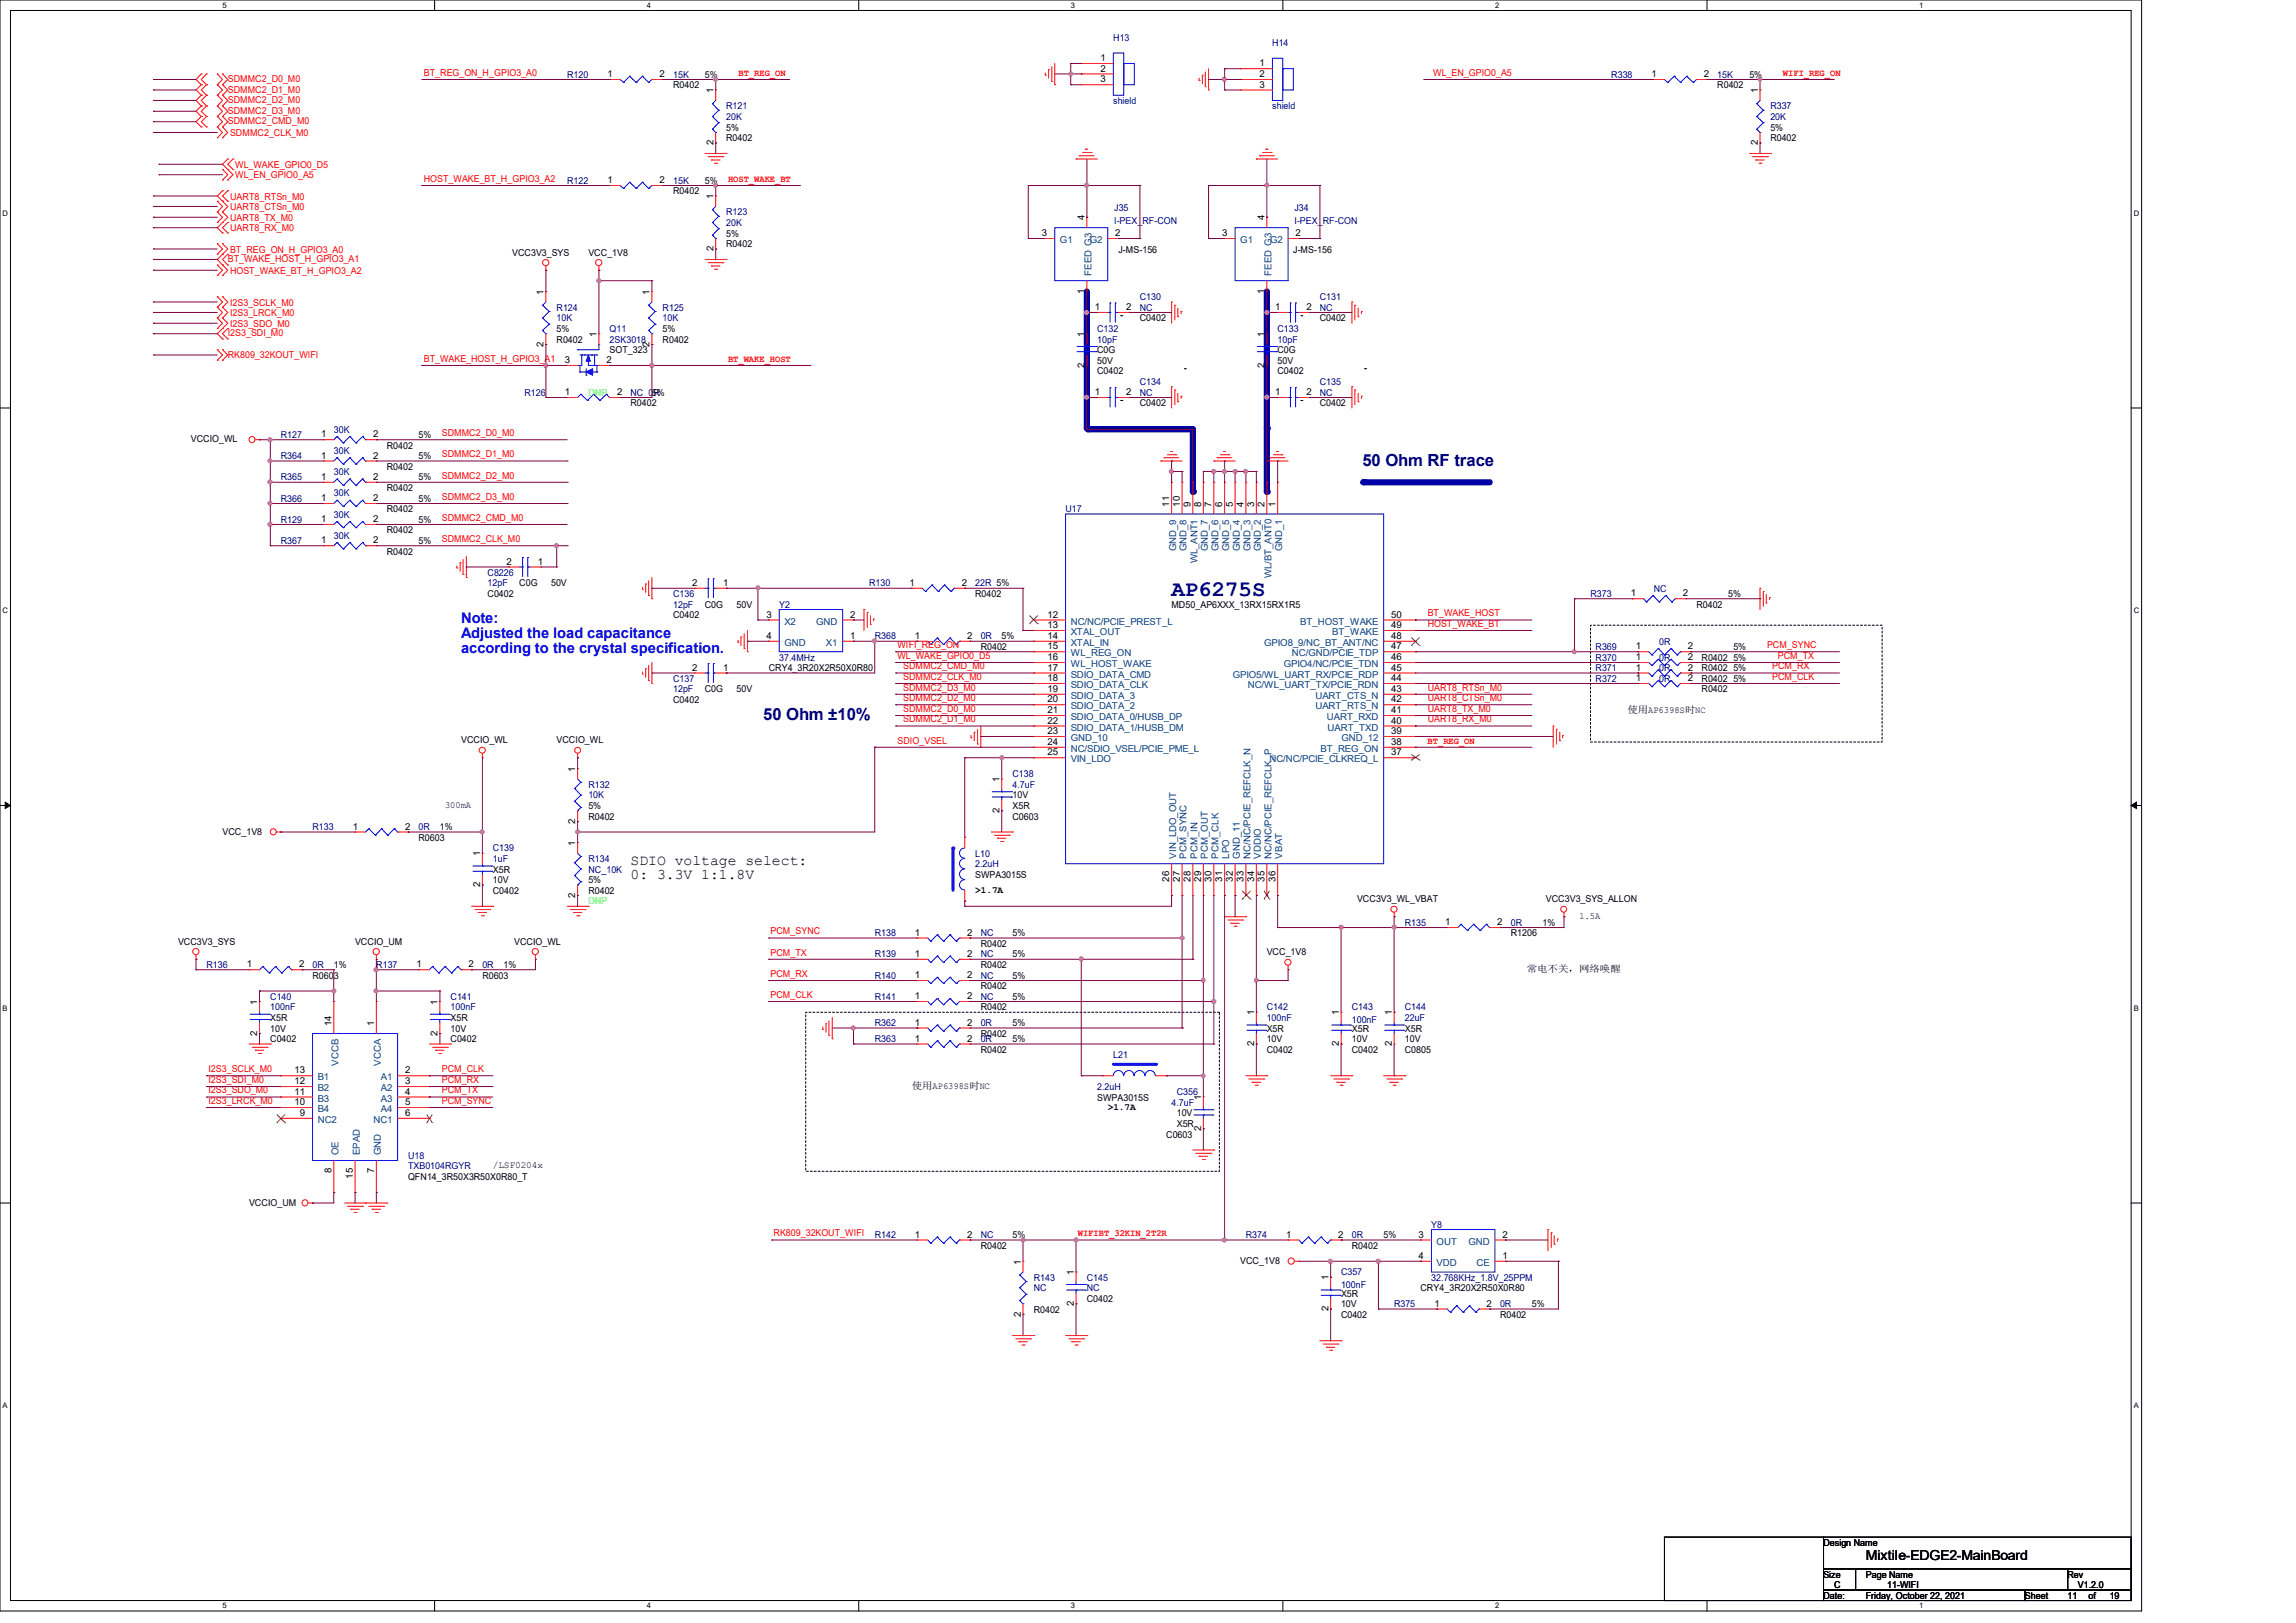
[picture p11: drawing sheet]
<svg xmlns="http://www.w3.org/2000/svg" width="297mm" height="210mm" viewBox="0 0 297 210" stroke-linecap="round" stroke-linejoin="round" font-family="sans-serif">
<defs><g id="words">
<text font-size="2.9" fill="#000080" x="151.6" y="77.1">AP6275S</text>
<g font-size="2.2" fill="#000080">
<text x="176.2" y="60.3">50 Ohm RF trace</text>
<text x="98.7" y="93.2">50 Ohm ±10%</text>
</g>
<g font-size="1.9" fill="#00f">
<text x="59.6" y="80.6">Note:</text>
<text x="59.6" y="82.6">Adjusted the load capacitance</text>
<text x="59.6" y="84.5">according to the crystal specification.</text>
</g>
<g font-size="1.9">
<text x="81.6" y="111.9">SDIO voltage select:</text>
<text x="81.6" y="113.8">0: 3.3V 1:1.8V</text>
</g>
<text font-size="1.8" x="241.4" y="201.8">Mixtile-EDGE2-MainBoard</text>
<g font-size="1.2" fill="#000080">
<text x="144" y="5.2">H13</text>
<text x="164.6" y="5.9">H14</text>
<text x="73.4" y="10">R120</text>
<text x="87.1" y="10">15K</text>
<text x="208.4" y="10">R338</text>
<text x="222.1" y="10">15K</text>
<text x="93.9" y="14.1">R121</text>
<text x="93.9" y="15.5">20K</text>
<text x="144" y="13.5">shield</text>
<text x="164.6" y="14.1">shield</text>
<text x="229" y="14.1">R337</text>
<text x="229" y="15.5">20K</text>
<text x="73.4" y="23.7">R122</text>
<text x="87.1" y="23.7">15K</text>
<text x="93.9" y="27.9">R123</text>
<text x="93.9" y="29.3">20K</text>
<text x="144.1" y="27.3">J35</text>
<text x="144.1" y="29">I-PEX_RF-CON</text>
<text x="167.5" y="27.3">J34</text>
<text x="167.5" y="29">I-PEX_RF-CON</text>
<text x="72" y="40.2">R124</text>
<text x="72" y="41.6">10K</text>
<text x="85.7" y="40.2">R125</text>
<text x="85.7" y="41.6">10K</text>
<text x="147.4" y="38.9">C130</text>
<text x="147.4" y="40.2">NC</text>
<text x="170.7" y="38.9">C131</text>
<text x="170.7" y="40.2">NC</text>
<text x="78.9" y="43">Q11</text>
<text x="78.9" y="44.3">2SK3018</text>
<text x="141.9" y="43">C132</text>
<text x="141.9" y="44.3">10pF</text>
<text x="165.3" y="43">C133</text>
<text x="165.3" y="44.3">10pF</text>
<text x="67.9" y="51.2">R126</text>
<text x="81.6" y="51.2">NC_0R</text>
<text x="147.4" y="49.8">C134</text>
<text x="147.4" y="51.2">NC</text>
<text x="170.7" y="49.8">C135</text>
<text x="170.7" y="51.2">NC</text>
<text x="36.3" y="56.7">R127</text>
<text x="36.3" y="59.4">R364</text>
<text x="43.2" y="56">30K</text>
<text x="43.2" y="58.7">30K</text>
<text x="36.3" y="62.1">R365</text>
<text x="36.3" y="64.9">R366</text>
<text x="43.2" y="61.5">30K</text>
<text x="43.2" y="64.2">30K</text>
<text x="36.3" y="70.4">R367</text>
<text x="36.3" y="67.6">R129</text>
<text x="43.2" y="69.7">30K</text>
<text x="43.2" y="67">30K</text>
<text x="137.8" y="66.3">U17</text>
<text x="63.1" y="74.5">C8226</text>
<text x="63.1" y="75.9">12pF</text>
<text x="87.1" y="77.3">C136</text>
<text x="112.4" y="75.9">R130</text>
<text x="126.1" y="75.9">22R 5%</text>
<text x="205.7" y="77.3">R373</text>
<text x="213.9" y="76.6">NC</text>
<text x="87.1" y="78.6">12pF</text>
<text x="100.8" y="78.6">Y2</text>
<text x="113.1" y="82.7">R368</text>
<text x="126.9" y="82.7">0R</text>
<text x="214.6" y="83.4">0R</text>
<text x="87.1" y="88.2">C137</text>
<text x="87.1" y="89.6">12pF</text>
<text x="100.8" y="85.5">37.4MHz</text>
<text x="206.4" y="85.5">R370</text>
<text x="206.4" y="86.9">R371</text>
<text x="206.4" y="88.2">R372</text>
<text x="206.4" y="84.1">R369</text>
<text x="214.6" y="85.5">0R</text>
<text x="214.6" y="86.9">0R</text>
<text x="214.6" y="88.2">0R</text>
<text x="76.1" y="101.9">R132</text>
<text x="131" y="100.6">C138</text>
<text x="131" y="101.9">4.7uF</text>
<text x="40.4" y="107.4">R133</text>
<text x="54.1" y="107.4">0R</text>
<text x="76.1" y="103.3">10K</text>
<text x="63.7" y="110.2">C139</text>
<text x="63.7" y="111.5">1uF</text>
<text x="76.1" y="111.5">R134</text>
<text x="76.1" y="112.9">NC_10K</text>
<text x="126.1" y="110.9">L10</text>
<text x="126.1" y="112.2">2.2uH</text>
<text x="181.7" y="119.8">R135</text>
<text x="195.4" y="119.8">0R</text>
<text x="26.7" y="125.3">R136</text>
<text x="40.4" y="125.3">0R</text>
<text x="48.7" y="125.3">R137</text>
<text x="62.4" y="125.3">0R</text>
<text x="113.1" y="123.9">R139</text>
<text x="113.1" y="121.2">R138</text>
<text x="126.9" y="123.9">NC</text>
<text x="126.9" y="121.2">NC</text>
<text x="35" y="129.4">C140</text>
<text x="35" y="130.7">100nF</text>
<text x="58.3" y="129.4">C141</text>
<text x="58.3" y="130.7">100nF</text>
<text x="113.1" y="129.4">R141</text>
<text x="113.1" y="126.6">R140</text>
<text x="126.9" y="129.4">NC</text>
<text x="126.9" y="126.6">NC</text>
<text x="163.9" y="130.7">C142</text>
<text x="174.9" y="130.7">C143</text>
<text x="181.7" y="130.7">C144</text>
<text x="113.1" y="132.8">R362</text>
<text x="113.1" y="134.9">R363</text>
<text x="126.9" y="132.8">0R</text>
<text x="126.9" y="134.9">0R</text>
<text x="144" y="136.9">L21</text>
<text x="163.9" y="132.1">100nF</text>
<text x="174.9" y="132.4">100nF</text>
<text x="181.7" y="132.1">22uF</text>
<text x="141.9" y="141">2.2uH</text>
<text x="151.5" y="143.1">4.7uF</text>
<text x="152.2" y="141.7">C356</text>
<text x="52.8" y="149.9">U18</text>
<text x="52.8" y="151.3">TXB0104RGYR</text>
<text x="113.1" y="160.2">R142</text>
<text x="126.9" y="160.2">NC</text>
<text x="161.1" y="160.2">R374</text>
<text x="174.9" y="160.2">0R</text>
<text x="185.1" y="158.9">Y8</text>
<text x="133.7" y="165.7">R143</text>
<text x="133.7" y="167.1">NC</text>
<text x="140.6" y="165.7">C145</text>
<text x="140.6" y="167.1">NC</text>
<text x="173.5" y="165">C357</text>
<text x="173.5" y="166.7">100nF</text>
<text x="185.1" y="165.7">32.768KHz_1.8V_25PPM</text>
<text x="180.3" y="169.2">R375</text>
<text x="194" y="169.2">0R</text>
</g>
<g font-size="1.2" fill="#f00">
<text x="29.5" y="12">SDMMC2_D1_M0</text>
<text x="29.5" y="10.6">SDMMC2_D0_M0</text>
<text x="54.8" y="9.8">BT_REG_ON_H_GPIO3_A0</text>
<text x="95.5" y="9.8">BT_REG_ON</text>
<text x="185.4" y="9.8">WL_EN_GPIO0_A5</text>
<text x="230.6" y="9.8">WIFI_REG_ON</text>
<text x="29.5" y="16.1">SDMMC2_CMD_M0</text>
<text x="29.5" y="14.7">SDMMC2_D3_M0</text>
<text x="29.5" y="13.3">SDMMC2_D2_M0</text>
<text x="29.8" y="17.6">SDMMC2_CLK_M0</text>
<text x="30.4" y="23.1">WL_EN_GPIO0_A5</text>
<text x="30.4" y="21.7">WL_WAKE_GPIO0_D5</text>
<text x="54.8" y="23.5">HOST_WAKE_BT_H_GPIO3_A2</text>
<text x="94.2" y="23.5">HOST_WAKE_BT</text>
<text x="29.8" y="25.8">UART8_RTSn_M0</text>
<text x="29.8" y="29.9">UART8_RX_M0</text>
<text x="29.8" y="28.6">UART8_TX_M0</text>
<text x="29.8" y="27.2">UART8_CTSn_M0</text>
<text x="29.5" y="33.9">BT_WAKE_HOST_H_GPIO3_A1</text>
<text x="29.8" y="32.7">BT_REG_ON_H_GPIO3_A0</text>
<text x="29.8" y="35.4">HOST_WAKE_BT_H_GPIO3_A2</text>
<text x="29.8" y="39.5">I2S3_SCLK_M0</text>
<text x="29.8" y="40.9">I2S3_LRCK_M0</text>
<text x="29.5" y="43.5">I2S3_SDI_M0</text>
<text x="29.5" y="46.3">RK809_32KOUT_WIFI</text>
<text x="29.8" y="42.3">I2S3_SDO_M0</text>
<text x="54.8" y="46.8">BT_WAKE_HOST_H_GPIO3_A1</text>
<text x="94.2" y="46.8">BT_WAKE_HOST</text>
<text x="57.1" y="59.2">SDMMC2_D1_M0</text>
<text x="57.1" y="56.4">SDMMC2_D0_M0</text>
<text x="57.1" y="61.9">SDMMC2_D2_M0</text>
<text x="57.1" y="64.7">SDMMC2_D3_M0</text>
<text x="57.1" y="67.4">SDMMC2_CMD_M0</text>
<text x="57.1" y="70.1">SDMMC2_CLK_M0</text>
<text x="116.1" y="83.9">WIFI_REG_ON</text>
<text x="184.7" y="81.1">HOST_WAKE_BT</text>
<text x="184.7" y="79.8">BT_WAKE_HOST</text>
<text x="228.6" y="83.9">PCM_SYNC</text>
<text x="116.1" y="85.3">WL_WAKE_GPIO0_D5</text>
<text x="116.8" y="86.6">SDMMC2_CMD_M0</text>
<text x="116.8" y="88">SDMMC2_CLK_M0</text>
<text x="116.8" y="89.4">SDMMC2_D3_M0</text>
<text x="184.7" y="89.4">UART8_RTSn_M0</text>
<text x="229.3" y="86.6">PCM_RX</text>
<text x="229.3" y="88">PCM_CLK</text>
<text x="230" y="85.3">PCM_TX</text>
<text x="116.8" y="90.7">SDMMC2_D2_M0</text>
<text x="116.8" y="92.1">SDMMC2_D0_M0</text>
<text x="116.8" y="93.5">SDMMC2_D1_M0</text>
<text x="184.7" y="93.5">UART8_RX_M0</text>
<text x="184.7" y="92.1">UART8_TX_M0</text>
<text x="184.7" y="90.7">UART8_CTSn_M0</text>
<text x="116.1" y="96.2">SDIO_VSEL</text>
<text x="184.7" y="96.2">BT_REG_ON</text>
<text x="99.7" y="123.7">PCM_TX</text>
<text x="99.7" y="120.9">PCM_SYNC</text>
<text x="99.7" y="126.4">PCM_RX</text>
<text x="99.7" y="129.1">PCM_CLK</text>
<text x="27" y="141.5">I2S3_SDO_M0</text>
<text x="27" y="140.1">I2S3_SDI_M0</text>
<text x="27" y="138.7">I2S3_SCLK_M0</text>
<text x="27" y="142.8">I2S3_LRCK_M0</text>
<text x="57.1" y="141.5">PCM_TX</text>
<text x="57.1" y="140.1">PCM_RX</text>
<text x="57.1" y="138.7">PCM_CLK</text>
<text x="57.1" y="142.8">PCM_SYNC</text>
<text x="100.1" y="160">RK809_32KOUT_WIFI</text>
<text x="139.4" y="160">WIFIBT_32KIN_2T2R</text>
</g>
<g font-size="1.2">
<text x="78.6" y="10">1</text>
<text x="85.3" y="10">2</text>
<text x="87.1" y="11.4">R0402</text>
<text x="91.2" y="10">5%</text>
<text x="142.4" y="7.9">1</text>
<text x="142.4" y="9.3">2</text>
<text x="142.4" y="10.7">3</text>
<text x="162.9" y="8.6">1</text>
<text x="162.9" y="10">2</text>
<text x="162.9" y="11.3">3</text>
<text x="213.6" y="10">1</text>
<text x="220.4" y="10">2</text>
<text x="222.1" y="11.4">R0402</text>
<text x="226.3" y="10">5%</text>
<text x="92.3" y="12" transform="rotate(-90 92.3 12)">1</text>
<text x="93.9" y="16.9">5%</text>
<text x="227.4" y="12" transform="rotate(-90 227.4 12)">1</text>
<text x="229" y="16.9">5%</text>
<text x="78.6" y="23.7">1</text>
<text x="85.3" y="23.7">2</text>
<text x="91.2" y="23.7">5%</text>
<text x="92.3" y="18.8" transform="rotate(-90 92.3 18.8)">2</text>
<text x="93.9" y="18.3">R0402</text>
<text x="227.4" y="18.8" transform="rotate(-90 227.4 18.8)">2</text>
<text x="229" y="18.3">R0402</text>
<text x="87.1" y="25.1">R0402</text>
<text x="92.3" y="25.7" transform="rotate(-90 92.3 25.7)">1</text>
<text x="140.3" y="28.5" transform="rotate(-90 140.3 28.5)">4</text>
<text x="163.6" y="28.5" transform="rotate(-90 163.6 28.5)">4</text>
<text x="66.2" y="33.1">VCC3V3_SYS</text>
<text x="76.1" y="33.1">VCC_1V8</text>
<text x="92.3" y="32.5" transform="rotate(-90 92.3 32.5)">2</text>
<text x="93.9" y="32">R0402</text>
<text x="93.9" y="30.6">5%</text>
<text x="134.8" y="30.6">3</text>
<text x="144.3" y="30.6">2</text>
<text x="144.7" y="32.7">J-MS-156</text>
<text x="158.1" y="30.6">3</text>
<text x="167.3" y="32.7">J-MS-156</text>
<text x="167.6" y="30.6">2</text>
<text x="70.3" y="38.1" transform="rotate(-90 70.3 38.1)">1</text>
<text x="84" y="38.1" transform="rotate(-90 84 38.1)">1</text>
<text x="140.3" y="38" transform="rotate(-90 140.3 38)">1</text>
<text x="141.6" y="40.1">1</text>
<text x="145.7" y="40.1">2</text>
<text x="147.4" y="41.6">C0402</text>
<text x="163.6" y="38" transform="rotate(-90 163.6 38)">1</text>
<text x="165" y="40.1">1</text>
<text x="169" y="40.1">2</text>
<text x="170.7" y="41.6">C0402</text>
<text x="70.3" y="44.8" transform="rotate(-90 70.3 44.8)">2</text>
<text x="72" y="44.3">R0402</text>
<text x="72" y="43">5%</text>
<text x="73.1" y="47">3</text>
<text x="77.2" y="43.6" transform="rotate(-90 77.2 43.6)">1</text>
<text x="78.4" y="47">2</text>
<text x="78.9" y="45.7">SOT_323</text>
<text x="84" y="44.8" transform="rotate(-90 84 44.8)">2</text>
<text x="85.7" y="44.3">R0402</text>
<text x="85.7" y="43">5%</text>
<text x="140.3" y="47.6" transform="rotate(-90 140.3 47.6)">2</text>
<text x="140.3" y="43.6" transform="rotate(-90 140.3 43.6)">1</text>
<text x="141.9" y="45.7">C0G</text>
<text x="141.9" y="47.1">50V</text>
<text x="163.6" y="47.6" transform="rotate(-90 163.6 47.6)">2</text>
<text x="163.6" y="43.6" transform="rotate(-90 163.6 43.6)">1</text>
<text x="165.3" y="45.7">C0G</text>
<text x="165.3" y="47.1">50V</text>
<text x="73.1" y="51.1">1</text>
<text x="79.8" y="51.1">2</text>
<text x="81.6" y="52.6">R0402</text>
<text x="84.3" y="51.2">5%</text>
<text x="141.6" y="51.1">1</text>
<text x="141.9" y="48.4">C0402</text>
<text x="145.7" y="51.1">2</text>
<text x="147.4" y="52.6">C0402</text>
<text x="165" y="51.1">1</text>
<text x="165.3" y="48.4">C0402</text>
<text x="169" y="51.1">2</text>
<text x="170.7" y="52.6">C0402</text>
<text x="24.7" y="57.2">VCCIO_WL</text>
<text x="41.5" y="56.6">1</text>
<text x="41.5" y="59.4">1</text>
<text x="48.3" y="56.6">2</text>
<text x="48.3" y="59.4">2</text>
<text x="50" y="58">R0402</text>
<text x="54.1" y="56.7">5%</text>
<text x="54.1" y="59.4">5%</text>
<text x="41.5" y="62.1">1</text>
<text x="41.5" y="64.9">1</text>
<text x="48.3" y="62.1">2</text>
<text x="48.3" y="64.9">2</text>
<text x="50" y="60.8">R0402</text>
<text x="50" y="63.5">R0402</text>
<text x="54.1" y="62.1">5%</text>
<text x="54.1" y="64.9">5%</text>
<text x="151.3" y="65.5" transform="rotate(-90 151.3 65.5)">11</text>
<text x="152.6" y="65.5" transform="rotate(-90 152.6 65.5)">10</text>
<text x="154" y="65.5" transform="rotate(-90 154 65.5)">9</text>
<text x="155.4" y="65.5" transform="rotate(-90 155.4 65.5)">8</text>
<text x="156.7" y="65.5" transform="rotate(-90 156.7 65.5)">7</text>
<text x="158.1" y="65.5" transform="rotate(-90 158.1 65.5)">6</text>
<text x="159.5" y="65.5" transform="rotate(-90 159.5 65.5)">5</text>
<text x="160.9" y="65.5" transform="rotate(-90 160.9 65.5)">4</text>
<text x="162.2" y="65.5" transform="rotate(-90 162.2 65.5)">3</text>
<text x="163.6" y="65.5" transform="rotate(-90 163.6 65.5)">2</text>
<text x="165" y="65.5" transform="rotate(-90 165 65.5)">1</text>
<text x="41.5" y="70.3">1</text>
<text x="41.5" y="67.6">1</text>
<text x="48.3" y="70.3">2</text>
<text x="48.3" y="67.6">2</text>
<text x="50" y="71.8">R0402</text>
<text x="50" y="69">R0402</text>
<text x="50" y="66.3">R0402</text>
<text x="54.1" y="70.4">5%</text>
<text x="54.1" y="67.6">5%</text>
<text x="63.1" y="77.3">C0402</text>
<text x="65.5" y="73.1">2</text>
<text x="67.2" y="75.9">C0G</text>
<text x="69.6" y="73.1">1</text>
<text x="71.3" y="75.9">50V</text>
<text x="89.5" y="75.8">2</text>
<text x="93.6" y="75.8">1</text>
<text x="117.6" y="75.8">1</text>
<text x="124.4" y="75.8">2</text>
<text x="126.1" y="77.3">R0402</text>
<text x="210.9" y="77.2">1</text>
<text x="217.7" y="77.2">2</text>
<text x="223.5" y="77.3">5%</text>
<text x="87.1" y="80">C0402</text>
<text x="91.2" y="78.6">C0G</text>
<text x="95.3" y="78.6">50V</text>
<text x="99.1" y="79.9">3</text>
<text x="99.1" y="82.7">4</text>
<text x="110" y="82.7">1</text>
<text x="110" y="79.9">2</text>
<text x="118.4" y="82.7">1</text>
<text x="125.1" y="82.7">2</text>
<text x="129.6" y="82.7">5%</text>
<text x="135.5" y="81.3">13</text>
<text x="135.5" y="82.7">14</text>
<text x="135.5" y="79.9">12</text>
<text x="151.5" y="78.6">MD50_AP6XXX_13RX15RX1R5</text>
<text x="180" y="82.7">48</text>
<text x="180" y="81.3">49</text>
<text x="180" y="79.9">50</text>
<text x="219.4" y="78.6">R0402</text>
<text x="89.5" y="86.8">2</text>
<text x="91.2" y="89.6">C0G</text>
<text x="93.6" y="86.8">1</text>
<text x="95.3" y="89.6">50V</text>
<text x="99.4" y="86.9">CRY4_3R20X2R50X0R80</text>
<text x="126.9" y="84.1">R0402</text>
<text x="135.5" y="88.1">18</text>
<text x="135.5" y="86.8">17</text>
<text x="135.5" y="85.4">16</text>
<text x="135.5" y="89.5">19</text>
<text x="135.5" y="84">15</text>
<text x="180" y="89.5">43</text>
<text x="180" y="88.1">44</text>
<text x="180" y="86.8">45</text>
<text x="180" y="85.4">46</text>
<text x="180" y="84">47</text>
<text x="211.6" y="85.4">1</text>
<text x="211.6" y="86.8">1</text>
<text x="211.6" y="88.1">1</text>
<text x="211.6" y="84">1</text>
<text x="218.3" y="85.4">2</text>
<text x="218.3" y="86.8">2</text>
<text x="218.3" y="88.1">2</text>
<text x="218.3" y="84">2</text>
<text x="220.1" y="86.9">R0402</text>
<text x="220.1" y="88.2">R0402</text>
<text x="220.1" y="89.6">R0402</text>
<text x="220.1" y="85.5">R0402</text>
<text x="224.2" y="85.5">5%</text>
<text x="224.2" y="86.9">5%</text>
<text x="224.2" y="88.2">5%</text>
<text x="224.2" y="84.1">5%</text>
<text x="87.1" y="91">C0402</text>
<text x="135.5" y="93.6">22</text>
<text x="135.5" y="90.9">20</text>
<text x="135.5" y="92.3">21</text>
<text x="135.5" y="95">23</text>
<text x="180" y="95">39</text>
<text x="180" y="93.6">40</text>
<text x="180" y="90.9">42</text>
<text x="180" y="92.3">41</text>
<text x="210.5" y="92.2">使用AP6398S时NC</text>
<text x="59.6" y="96.2">VCCIO_WL</text>
<text x="72" y="96.2">VCCIO_WL</text>
<text x="74.4" y="99.8" transform="rotate(-90 74.4 99.8)">1</text>
<text x="129.3" y="101.2" transform="rotate(-90 129.3 101.2)">1</text>
<text x="135.5" y="97.7">25</text>
<text x="135.5" y="96.4">24</text>
<text x="180" y="97.7">37</text>
<text x="180" y="96.4">38</text>
<text x="28.8" y="108">VCC_1V8</text>
<text x="45.6" y="107.4">1</text>
<text x="52.4" y="107.4">2</text>
<text x="56.9" y="107.4">1%</text>
<text x="57.6" y="104.6">300mA</text>
<text x="74.4" y="106.6" transform="rotate(-90 74.4 106.6)">2</text>
<text x="76.1" y="106">R0402</text>
<text x="76.1" y="104.7">5%</text>
<text x="129.3" y="105.2" transform="rotate(-90 129.3 105.2)">2</text>
<text x="131" y="106">C0603</text>
<text x="131" y="104.7">X5R</text>
<text x="131" y="103.3">10V</text>
<text x="54.1" y="108.8">R0603</text>
<text x="62.1" y="110.8" transform="rotate(-90 62.1 110.8)">1</text>
<text x="63.7" y="112.9">X5R</text>
<text x="74.4" y="109.4" transform="rotate(-90 74.4 109.4)">1</text>
<text x="126.1" y="113.6">SWPA3015S</text>
<text x="62.1" y="114.8" transform="rotate(-90 62.1 114.8)">2</text>
<text x="63.7" y="115.7">C0402</text>
<text x="63.7" y="114.3">10V</text>
<text x="74.4" y="116.2" transform="rotate(-90 74.4 116.2)">2</text>
<text x="76.1" y="115.7">R0402</text>
<text x="76.1" y="114.3">5%</text>
<text x="126.2" y="115.5">&gt;1.7A</text>
<text x="151.3" y="114.1" transform="rotate(-90 151.3 114.1)">26</text>
<text x="152.6" y="114.1" transform="rotate(-90 152.6 114.1)">27</text>
<text x="154" y="114.1" transform="rotate(-90 154 114.1)">28</text>
<text x="155.4" y="114.1" transform="rotate(-90 155.4 114.1)">29</text>
<text x="156.7" y="114.1" transform="rotate(-90 156.7 114.1)">30</text>
<text x="158.1" y="114.1" transform="rotate(-90 158.1 114.1)">31</text>
<text x="159.5" y="114.1" transform="rotate(-90 159.5 114.1)">32</text>
<text x="160.9" y="114.1" transform="rotate(-90 160.9 114.1)">33</text>
<text x="162.2" y="114.1" transform="rotate(-90 162.2 114.1)">34</text>
<text x="163.6" y="114.1" transform="rotate(-90 163.6 114.1)">35</text>
<text x="165" y="114.1" transform="rotate(-90 165 114.1)">36</text>
<text x="175.5" y="116.8">VCC3V3_WL_VBAT</text>
<text x="186.9" y="119.7">1</text>
<text x="193.7" y="119.7">2</text>
<text x="199.5" y="119.8">1%</text>
<text x="200" y="116.8">VCC3V3_SYS_ALLON</text>
<text x="204.3" y="119">1.5A</text>
<text x="23" y="122.3">VCC3V3_SYS</text>
<text x="31.9" y="125.2">1</text>
<text x="38.7" y="125.2">2</text>
<text x="43.2" y="125.3">1%</text>
<text x="45.9" y="122.3">VCCIO_UM</text>
<text x="53.9" y="125.2">1</text>
<text x="60.6" y="125.2">2</text>
<text x="65.1" y="125.3">1%</text>
<text x="66.5" y="122.3">VCCIO_WL</text>
<text x="118.4" y="123.8">1</text>
<text x="118.4" y="121.1">1</text>
<text x="125.1" y="123.8">2</text>
<text x="125.1" y="121.1">2</text>
<text x="126.9" y="125.3">R0402</text>
<text x="126.9" y="122.5">R0402</text>
<text x="131" y="123.9">5%</text>
<text x="131" y="121.2">5%</text>
<text x="163.9" y="123.6">VCC_1V8</text>
<text x="195.4" y="121.2">R1206</text>
<text x="197.5" y="125.8">常电不关，网络唤醒</text>
<text x="33.3" y="130" transform="rotate(-90 33.3 130)">1</text>
<text x="40.4" y="126.6">R0603</text>
<text x="56.6" y="130" transform="rotate(-90 56.6 130)">1</text>
<text x="62.4" y="126.6">R0603</text>
<text x="118.4" y="129.3">1</text>
<text x="118.4" y="126.6">1</text>
<text x="125.1" y="129.3">2</text>
<text x="125.1" y="126.6">2</text>
<text x="126.9" y="130.7">R0402</text>
<text x="126.9" y="128">R0402</text>
<text x="131" y="129.4">5%</text>
<text x="131" y="126.6">5%</text>
<text x="162.2" y="131.4" transform="rotate(-90 162.2 131.4)">1</text>
<text x="173.2" y="131.4" transform="rotate(-90 173.2 131.4)">1</text>
<text x="180" y="131.4" transform="rotate(-90 180 131.4)">1</text>
<text x="33.3" y="134" transform="rotate(-90 33.3 134)">2</text>
<text x="35" y="134.9">C0402</text>
<text x="35" y="132.1">X5R</text>
<text x="35" y="133.5">10V</text>
<text x="42.9" y="132.8" transform="rotate(-90 42.9 132.8)">14</text>
<text x="48.4" y="132.8" transform="rotate(-90 48.4 132.8)">1</text>
<text x="56.6" y="134" transform="rotate(-90 56.6 134)">2</text>
<text x="58.3" y="134.9">C0402</text>
<text x="58.3" y="132.1">X5R</text>
<text x="58.3" y="133.5">10V</text>
<text x="118.4" y="132.7">1</text>
<text x="118.4" y="134.8">1</text>
<text x="125.1" y="132.7">2</text>
<text x="125.1" y="134.8">2</text>
<text x="126.9" y="134.2">R0402</text>
<text x="126.9" y="136.2">R0402</text>
<text x="131" y="132.8">5%</text>
<text x="131" y="134.9">5%</text>
<text x="162.2" y="135.4" transform="rotate(-90 162.2 135.4)">2</text>
<text x="163.9" y="136.2">C0402</text>
<text x="163.9" y="133.5">X5R</text>
<text x="163.9" y="134.9">10V</text>
<text x="173.2" y="135.4" transform="rotate(-90 173.2 135.4)">2</text>
<text x="174.9" y="136.2">C0402</text>
<text x="174.9" y="133.5">X5R</text>
<text x="174.9" y="134.9">10V</text>
<text x="180" y="135.4" transform="rotate(-90 180 135.4)">2</text>
<text x="181.7" y="136.2">C0805</text>
<text x="181.7" y="133.5">X5R</text>
<text x="181.7" y="134.9">10V</text>
<text x="38.1" y="143">10</text>
<text x="38.1" y="141.6">11</text>
<text x="38.1" y="140.3">12</text>
<text x="38.1" y="138.9">13</text>
<text x="52.4" y="138.9">2</text>
<text x="52.4" y="140.3">3</text>
<text x="52.4" y="141.6">4</text>
<text x="52.4" y="143">5</text>
<text x="117.9" y="140.9">使用AP6398S时NC</text>
<text x="141.9" y="142.4">SWPA3015S</text>
<text x="143.3" y="143.6">&gt;1.7A</text>
<text x="155.4" y="142.3" transform="rotate(-90 155.4 142.3)">1</text>
<text x="38.8" y="144.4">9</text>
<text x="52.4" y="144.4">6</text>
<text x="150.9" y="147.2">C0603</text>
<text x="152.2" y="145.8">X5R</text>
<text x="152.2" y="144.4">10V</text>
<text x="155.4" y="146.3" transform="rotate(-90 155.4 146.3)">2</text>
<text x="32.2" y="156">VCCIO_UM</text>
<text x="42.9" y="151.8" transform="rotate(-90 42.9 151.8)">8</text>
<text x="45.6" y="152.5" transform="rotate(-90 45.6 152.5)">15</text>
<text x="48.4" y="151.8" transform="rotate(-90 48.4 151.8)">7</text>
<text x="52.8" y="152.7">QFN14_3R50X3R50X0R80_T</text>
<text x="63.8" y="151.2">/LSF0204x</text>
<text x="118.4" y="160.1">1</text>
<text x="125.1" y="160.1">2</text>
<text x="126.9" y="161.6">R0402</text>
<text x="131" y="160.2">5%</text>
<text x="166.4" y="160.1">1</text>
<text x="173.1" y="160.1">2</text>
<text x="174.9" y="161.6">R0402</text>
<text x="179" y="160.2">5%</text>
<text x="183.5" y="160.1">3</text>
<text x="194.3" y="160.1">2</text>
<text x="132" y="163.6" transform="rotate(-90 132 163.6)">1</text>
<text x="138.9" y="165" transform="rotate(-90 138.9 165)">1</text>
<text x="160.4" y="163.5">VCC_1V8</text>
<text x="171.8" y="165.7" transform="rotate(-90 171.8 165.7)">1</text>
<text x="173.5" y="167.8">X5R</text>
<text x="183.5" y="162.9">4</text>
<text x="183.8" y="167.1">CRY4_3R20X2R50X0R80</text>
<text x="194.3" y="162.9">1</text>
<text x="132" y="170.4" transform="rotate(-90 132 170.4)">2</text>
<text x="133.7" y="169.8">R0402</text>
<text x="138.9" y="169" transform="rotate(-90 138.9 169)">2</text>
<text x="140.6" y="168.4">C0402</text>
<text x="171.8" y="169.7" transform="rotate(-90 171.8 169.7)">2</text>
<text x="173.5" y="170.5">C0402</text>
<text x="173.5" y="169.2">10V</text>
<text x="185.5" y="169.1">1</text>
<text x="192.3" y="169.1">2</text>
<text x="194" y="170.5">R0402</text>
<text x="198.1" y="169.2">5%</text>
<text x="235.9" y="200">Design Name</text>
<text x="235.9" y="204.1">Size</text>
<text x="235.9" y="206.9">Date:</text>
<text x="237.3" y="205.5">C</text>
<text x="241.4" y="204.1">Page Name</text>
<text x="241.4" y="206.9">Friday, October 22, 2021</text>
<text x="244.1" y="205.5">11-WIFI</text>
<text x="261.9" y="206.9">Sheet</text>
<text x="267.4" y="204.1">Rev</text>
<text x="267.4" y="206.9">11</text>
<text x="268.8" y="205.5">V1.2.0</text>
<text x="270.1" y="206.9">of</text>
<text x="272.9" y="206.9">19</text>
</g>
<g font-size="1.2" fill="#004080">
<text x="137.1" y="31.5">G1</text>
<text x="141" y="31.5">G2</text>
<text x="141.2" y="35.7" transform="rotate(-90 141.2 35.7)">FEED G3</text>
<text x="160.4" y="31.5">G1</text>
<text x="164.3" y="31.5">G2</text>
<text x="164.5" y="35.7" transform="rotate(-90 164.5 35.7)">FEED G3</text>
<text x="152.1" y="71.3" transform="rotate(-90 152.1 71.3)">GND_9</text>
<text x="153.5" y="71.3" transform="rotate(-90 153.5 71.3)">GND_8</text>
<text x="156.3" y="71.3" transform="rotate(-90 156.3 71.3)">GND_7</text>
<text x="157.6" y="71.3" transform="rotate(-90 157.6 71.3)">GND_6</text>
<text x="159" y="71.3" transform="rotate(-90 159 71.3)">GND_5</text>
<text x="160.4" y="71.3" transform="rotate(-90 160.4 71.3)">GND_4</text>
<text x="161.8" y="71.3" transform="rotate(-90 161.8 71.3)">GND_3</text>
<text x="163.1" y="71.3" transform="rotate(-90 163.1 71.3)">GND_2</text>
<text x="165.9" y="71.3" transform="rotate(-90 165.9 71.3)">GND_1</text>
<text x="154.9" y="72.9" transform="rotate(-90 154.9 72.9)">WL_ANT1</text>
<text x="164.5" y="74.9" transform="rotate(-90 164.5 74.9)">WL/BT_ANT0</text>
<text x="101.5" y="80.8">X2</text>
<text x="101.5" y="83.6">GND</text>
<text x="105.6" y="80.8">GND</text>
<text x="106.8" y="83.6">X1</text>
<text x="138.5" y="82.2">XTAL_OUT</text>
<text x="138.5" y="83.6">XTAL_IN</text>
<text x="138.5" y="80.8">NC/NC/PCIE_PREST_L</text>
<text x="163.5" y="83.6">GPIO8_9/NC_BT_ANT/NC</text>
<text x="168.2" y="80.8">BT_HOST_WAKE</text>
<text x="172.3" y="82.2">BT_WAKE</text>
<text x="138.5" y="89">SDIO_DATA_CLK</text>
<text x="138.5" y="87.7">SDIO_DATA_CMD</text>
<text x="138.5" y="86.3">WL_HOST_WAKE</text>
<text x="138.5" y="84.9">WL_REG_ON</text>
<text x="159.5" y="87.7">GPIO5/WL_UART_RX/PCIE_RDP</text>
<text x="161.4" y="89">NC/WL_UART_TX/PCIE_RDN</text>
<text x="166.1" y="86.3">GPIO4/NC/PCIE_TDN</text>
<text x="167.1" y="84.9">NC/GND/PCIE_TDP</text>
<text x="138.5" y="94.5">SDIO_DATA_1/HUSB_DM</text>
<text x="138.5" y="90.4">SDIO_DATA_3</text>
<text x="138.5" y="91.8">SDIO_DATA_2</text>
<text x="138.5" y="93.2">SDIO_DATA_0/HUSB_DP</text>
<text x="138.5" y="95.9">GND_10</text>
<text x="170.2" y="91.8">UART_RTS_N</text>
<text x="170.2" y="90.4">UART_CTS_N</text>
<text x="171.7" y="93.2">UART_RXD</text>
<text x="171.7" y="94.5">UART_TXD</text>
<text x="173.5" y="95.9">GND_12</text>
<text x="138.5" y="98.6">VIN_LDO</text>
<text x="138.5" y="97.3">NC/SDIO_VSEL/PCIE_PME_L</text>
<text x="164.2" y="98.6">NC/NC/PCIE_CLKREQ_L</text>
<text x="170.8" y="97.3">BT_REG_ON</text>
<text x="152.1" y="111.1" transform="rotate(-90 152.1 111.1)">VIN_LDO_OUT</text>
<text x="153.5" y="111.1" transform="rotate(-90 153.5 111.1)">PCM_SYNC</text>
<text x="154.9" y="111.1" transform="rotate(-90 154.9 111.1)">PCM_IN</text>
<text x="156.3" y="111.1" transform="rotate(-90 156.3 111.1)">PCM_OUT</text>
<text x="157.6" y="111.1" transform="rotate(-90 157.6 111.1)">PCM_CLK</text>
<text x="159" y="111.1" transform="rotate(-90 159 111.1)">LPO</text>
<text x="160.4" y="111.1" transform="rotate(-90 160.4 111.1)">GND_11</text>
<text x="161.8" y="111.1" transform="rotate(-90 161.8 111.1)">NC/NC/PCIE_REFCLK_N</text>
<text x="163.1" y="111.1" transform="rotate(-90 163.1 111.1)">VDDIO</text>
<text x="164.5" y="111.1" transform="rotate(-90 164.5 111.1)">NC/NC/PCIE_REFCLK_P</text>
<text x="165.9" y="111.1" transform="rotate(-90 165.9 111.1)">VBAT</text>
<text x="43.8" y="137.9" transform="rotate(-90 43.8 137.9)">VCCB</text>
<text x="49.3" y="137.9" transform="rotate(-90 49.3 137.9)">VCCA</text>
<text x="41.1" y="143.9">B4</text>
<text x="41.1" y="142.5">B3</text>
<text x="41.1" y="141.2">B2</text>
<text x="41.1" y="139.8">B1</text>
<text x="49.3" y="139.8">A1</text>
<text x="49.3" y="141.2">A2</text>
<text x="49.3" y="142.5">A3</text>
<text x="49.3" y="143.9">A4</text>
<text x="41.1" y="145.3">NC2</text>
<text x="43.8" y="149.5" transform="rotate(-90 43.8 149.5)">OE</text>
<text x="46.5" y="149.5" transform="rotate(-90 46.5 149.5)">EPAD</text>
<text x="48.3" y="145.3">NC1</text>
<text x="49.3" y="149.5" transform="rotate(-90 49.3 149.5)">GND</text>
<text x="185.8" y="161">OUT</text>
<text x="189.9" y="161">GND</text>
<text x="185.8" y="163.8">VDD</text>
<text x="191" y="163.8">CE</text>
</g>
<g font-size="1.2" fill="#0f0">
<text x="76.1" y="51.2">DNP</text>
<text x="76.1" y="117">DNP</text>
</g>
<g font-size="1">
<text x="28.8" y="1">5</text>
<text x="83.7" y="1">4</text>
<text x="138.5" y="1">3</text>
<text x="193.4" y="1">2</text>
<text x="248.3" y="1">1</text>
<text x=".3" y="27.9">D</text>
<text x="276" y="27.9">D</text>
<text x=".3" y="79.4">C</text>
<text x="276" y="79.4">C</text>
<text x=".3" y="130.8">B</text>
<text x="276" y="130.8">B</text>
<text x=".3" y="182.2">A</text>
<text x="276" y="182.2">A</text>
<text x="28.8" y="208.1">5</text>
<text x="83.7" y="208.1">4</text>
<text x="138.5" y="208.1">3</text>
<text x="193.4" y="208.1">2</text>
<text x="248.3" y="208.1">1</text>
</g>
</g></defs>
<path d="M0 0h277v208.4h-277zM1.4 1.4h274.3v205.7h-274.3z" fill="none" stroke="#000" stroke-width=".13"/>
<g fill="#fff">
<path d="M28.8 .1h.5v1.1h-.5z"/>
<path d="M28.8 207.2h.5v1.1h-.5z"/>
</g>
<path d="M56.2 0v1.4M56.2 207.1v1.3" fill="none" stroke="#000" stroke-width=".13"/>
<g fill="#fff">
<path d="M83.7 .1h.5v1.1h-.5z"/>
<path d="M83.7 207.2h.5v1.1h-.5z"/>
</g>
<path d="M111.1 0v1.4M111.1 207.1v1.3" fill="none" stroke="#000" stroke-width=".13"/>
<g fill="#fff">
<path d="M138.5 .1h.6v1.1h-.6z"/>
<path d="M138.5 207.2h.6v1.1h-.6z"/>
</g>
<path d="M165.9 0v1.4M165.9 207.1v1.3" fill="none" stroke="#000" stroke-width=".13"/>
<g fill="#fff">
<path d="M193.4 .1h.5v1.1h-.5z"/>
<path d="M193.4 207.2h.5v1.1h-.5z"/>
</g>
<path d="M220.8 0v1.4M220.8 207.1v1.3" fill="none" stroke="#000" stroke-width=".13"/>
<g fill="#fff">
<path d="M248.2 .1h.6v1.1h-.6z"/>
<path d="M248.2 207.2h.6v1.1h-.6z"/>
<path d="M.3 27.1h.8v1.1h-.8z"/>
<path d="M276 27.1h.7v1.1h-.7z"/>
<path d="M.3 78.5h.8v1.1h-.8z"/>
<path d="M276 78.5h.7v1.1h-.7z"/>
</g>
<path d="M0 52.8h1.4M275.7 52.8h1.3" fill="none" stroke="#000" stroke-width=".13"/>
<g fill="#fff">
<path d="M.3 129.9h.7v1.1h-.7z"/>
<path d="M276 129.9h.6v1.1h-.6z"/>
</g>
<path d="M0 104.2h1.4M275.7 104.2h1.3" fill="none" stroke="#000" stroke-width=".13"/>
<path d="M.7 103.8l.7 .4-.7 .4zM275.7 104.2l.7-.4v.8z" fill="#000" stroke="#000" stroke-width=".13"/>
<g fill="#fff">
<path d="M.3 181.4h.7v1.1h-.7z"/>
<path d="M276 181.4h.6v1.1h-.6z"/>
</g>
<path d="M0 155.7h1.4M275.7 155.7h1.3" fill="none" stroke="#000" stroke-width=".13"/>
<path d="M176.4 62.4h16.3" fill="none" stroke="#0000a0" stroke-width=".8"/>
<circle cx="176.4" cy="62.4" r=".4" fill="#0000a0"/>
<path d="M168.3 40.9h.1M168.3 51.8h.1M168.4 40.9h.1M168.4 51.8h.1M176.5 47.7h.2M176.7 47.7h.1" fill="none" stroke="#000" stroke-width=".13"/>
<path d="M140.6 37.7v17.7" fill="none" stroke="#0000a0" stroke-width=".8"/>
<circle cx="140.6" cy="55.4" r=".4" fill="#0000a0"/>
<path d="M144.9 40.9h.2M144.9 51.8h.2M145.1 40.9h.1M145.1 51.8h.1M153.2 47.7h.1M153.3 47.7h.1" fill="none" stroke="#000" stroke-width=".13"/>
<path d="M140.7 55.5h13.6" fill="none" stroke="#0000a0" stroke-width=".8"/>
<circle cx="140.7" cy="55.5" r=".4" fill="#0000a0"/>
<path d="M163.9 37.7v17.7" fill="none" stroke="#0000a0" stroke-width=".8"/>
<circle cx="163.9" cy="55.4" r=".4" fill="#0000a0"/>
<path d="M154.3 55.5v8.1" fill="none" stroke="#0000a0" stroke-width=".8"/>
<circle cx="154.3" cy="63.6" r=".4" fill="#0000a0"/>
<path d="M163.9 55.5v8.1" fill="none" stroke="#0000a0" stroke-width=".8"/>
<circle cx="163.9" cy="63.6" r=".4" fill="#0000a0"/>
<path d="M205.7 80.9h37.8v15.1h-37.8zM104.2 131h53.5v20.6h-53.5z" fill="none" stroke="#000" stroke-width=".13" stroke-dasharray=".3 .3"/>
<g fill="none" stroke="#f00" stroke-width=".13">
<path d="M26 11h.1M26 12.3h.1M26 9.6h.1M26 15.1h.1M26 16.4h.1M26 13.7h.1M26 11l-.6 .6 .6 .7M26 15.1l-.6 .6 .6 .7M26 9.6l-.6 .7 .6 .7M26 13.7l-.6 .7 .6 .7M26 12.3l-.6 .7 .6 .7M26.7 12.3h.1"/>
<path d="M26.7 11h.1M26.7 9.6h.1M26.7 16.4h.1M26.7 15.1h.1M26.7 13.7h.1M26.7 11l-.7 .6 .7 .7M26.7 13.7l-.7 .7 .7 .7M26.7 9.6l-.7 .7 .7 .7M26.7 15.1l-.7 .6 .7 .7M26.7 12.3l-.7 .7 .7 .7M28.1 17.8h.1M28.1 16.4h.1"/>
<path d="M28.1 12.3h.1M28.1 11h.1M28.1 9.6h.1M28.1 15.1h.1M28.1 13.7h.1M28.1 16.4l.7 .7-.7 .7M28.1 11l.7 .6-.7 .7M28.1 9.6l.7 .7-.7 .7M28.1 15.1l.7 .6-.7 .7M28.1 13.7l.7 .7-.7 .7M28.1 12.3l.7 .7-.7 .7M28.8 17.8h.1"/>
<path d="M28.8 16.4h.1M28.8 12.3h.1M28.8 11h.1M28.8 9.6h.1M28.8 15.1h.1M28.8 13.7h.1M28.8 16.4l.7 .7-.7 .7M28.8 15.1l.7 .6-.7 .7M28.8 11l.7 .6-.7 .7M28.8 13.7l.7 .7-.7 .7M28.8 9.6l.7 .7-.7 .7M28.8 12.3l.7 .7-.7 .7"/>
<path d="M78.9 10.3h.1M78.9 10.3h1.3M84.3 10.3h1.4M85.7 10.3h.1M91.2 19.9h2.7M93.9 19.9h.1M135.2 9.7h.1M135.2 9.4v.3M135.6 9h.1M135.6 9v1.1M136.1 10.5h.1M136.1 8.6v1.9"/>
<path d="M136.4 11h.1M136.4 8.2v2.8M140 19.7h1.1M140.4 19.3h.1M140.4 19.3h.3M141.1 19.7h.1M155.1 10.4h.1M155.1 10.1v.3M155.5 9.7h.1M155.5 9.7v1.1M155.9 11.2h.1M155.9 9.3v1.9"/>
<path d="M156.3 11.6h.1M156.3 8.9v2.7M160.4 8.9h.1M160.4 10.3h.1M160.4 11.6h.1M160.4 8.9h4.2M160.4 10.3h4.2M160.4 11.6h4.2M163.3 19.7h1.1M163.7 19.3h.1M163.7 19.3h.3M164.4 19.7h.1"/>
<path d="M226.3 19.9h2.7M229 19.9h.1M28.1 28.8h.1M28.1 27.4h.1M28.1 26h.1M28.1 32.9h.1M28.1 31.5h.1M28.1 35.6h.1M28.1 34.3h.1M28.1 39.8h.1M28.1 38.4h.1M28.1 27.4l.7 .7-.7 .7"/>
<path d="M28.1 26l.7 .7-.7 .7M28.1 31.5l.7 .7-.7 .7M28.1 34.3l.7 .7-.7 .6M28.1 38.4l.7 .7-.7 .7M28.1 39.8l.7 .6-.7 .7M28.8 24.7h.1M28.8 26h.1M28.8 28.8h.1M28.8 30.1h.1M28.8 27.4h.1M28.8 32.9h.1M28.8 34.3h.1"/>
<path d="M28.8 31.5h.1M28.8 35.6h.1M28.8 39.8h.1M28.8 38.4h.1M28.8 23.3h.1M28.8 21.9h.1M28.8 24.7l-.7 .7 .7 .6M28.8 27.4l.7 .7-1.4 1.4 .7 .6M28.8 26l.7 .7-.7 .7M28.8 31.5l.7 .7-1.4 1.4 .7 .7M28.8 34.3l.7 .7-.7 .6M28.8 38.4l.7 .7-.7 .7"/>
<path d="M28.8 39.8l.7 .6-.7 .7M28.8 21.9l.7 .7-.7 .7M29.5 26h.1M29.5 24.7h.1M29.5 30.1h.1M29.5 28.8h.1M29.5 34.3h.1M29.5 32.9h.1M29.5 23.3h.1M29.5 21.9h.1M29.5 20.6h.1M29.5 24.7l-.7 .7 .7 .6"/>
<path d="M29.5 28.8l-.7 .7 .7 .6M29.5 32.9l-.7 .7 .7 .7M29.5 20.6l-.7 .7 1.3 1.3-.6 .7M30.1 21.9h.1M30.1 20.6h.1M30.1 20.6l-.6 .7 .6 .6M70.6 35h.1M70.6 34.4v.6M77.5 35h.1M77.5 34.4v.6M78.9 24h.1M78.9 24h1.3"/>
<path d="M84.3 24h1.4M85.7 24h.1M91.2 33.6h2.7M91.6 20.3h1.9M91.6 34h1.9M92 20.7h.1M92 34.4h.1M92 20.7h1.1M92 34.4h1.1M92.4 21.1h.3M92.4 34.8h.3M92.7 21.1h.1"/>
<path d="M92.7 34.8h.1M93.5 20.3h.1M93.5 34h.1M93.9 33.6h.1M139.2 20.6h.1M139.2 20.6h2.7M139.6 20.2h.1M139.6 20.2h1.9M151.6 39.1h.1M151.6 39.1v2.7M152 39.5h.1M152 39.5v1.9"/>
<path d="M152.4 39.9v1.1M162.5 20.6h.1M162.5 20.6h2.8M162.9 20.2h.1M162.9 20.2h1.9M174.9 39.1h.1M174.9 39.1v2.7M175.3 39.5h.1M175.3 39.5v1.9M175.7 39.9v1.1M226.7 20.3h1.9M227.1 20.7h.1"/>
<path d="M227.1 20.7h1.1M227.5 21.1h.3M227.8 21.1h.1M228.6 20.3h.1M28.1 42.5h.1M28.1 41.1h.1M28.1 46.6h.1M28.1 45.3h.1M28.1 41.1l.7 .7-.7 .7M28.1 45.3l.7 .6-.7 .7M28.8 42.5h.1M28.8 43.9h.1"/>
<path d="M28.8 41.1h.1M28.8 46.6h.1M28.8 45.3h.1M28.8 41.1l.7 .7-1.4 1.4 .7 .7M28.8 45.3l.7 .6-.7 .7M29.5 43.9h.1M29.5 42.5h.1M29.5 42.5l-.7 .7 .7 .7M33 56.9h.6M33.6 56.9h.1M41.8 56.9h.1M41.8 56.9h1.4"/>
<path d="M47.3 56.9h1.4M48.7 56.9h.1M150.2 59.6h.1M150.2 59.6h2.7M150.6 59.2h.1M150.6 59.2h1.9M151 58.8h1.1M151.4 58.4h.1M151.4 58.4h.3M151.6 50h.1M151.6 50v2.8M152 50.5h.1"/>
<path d="M152 50.5v1.9M152.1 58.8h.1M152.4 41h.1M152.4 52h.1M152.4 50.9v1.1M152.8 40.3h.1M152.8 51.3h.1M152.8 40.3v.3M152.8 51.3v.3M157 59.6h.1M157 59.6h2.8M157.4 59.2h.1"/>
<path d="M157.4 59.2h1.9M157.9 58.8h1.1M158.3 58.4h.1M158.3 58.4h.2M159 58.8h.1M163.9 59.6h.1M163.9 59.6h2.7M164.3 59.2h.1M164.3 59.2h1.9M164.7 58.8h1.1M165.1 58.4h.1M165.1 58.4h.3"/>
<path d="M165.8 58.8h.1M174.9 50h.1M174.9 50v2.8M175.3 50.5h.1M175.3 50.5v1.9M175.7 41h.1M175.7 52h.1M175.7 50.9v1.1M176.1 40.3h.1M176.1 51.3h.1M176.1 40.3v.3M176.1 51.3v.3"/>
<path d="M41.8 70.6h.1M41.8 70.6h1.4M47.3 70.6h1.4M48.7 70.6h.1M59.1 73.5h.1M59.1 73.2v.3M59.5 72.8h.1M59.5 72.8v1.1M59.9 74.3h.1M59.9 72.4v1.9M60.3 74.7h.1M60.3 72v2.7"/>
<path d="M65.8 73.4h.1M65.8 73.4h1.4M68.6 73.4h1.3M69.9 73.4h.1M83.1 76.2h.1M83.1 76v.2M83.5 75.6h.1M83.5 75.6v1.1M83.9 77h.1M83.9 75.1v1.9M84.3 77.5h.1M84.3 74.7v2.8"/>
<path d="M111.8 78.9h.1M111.8 78.9v2.7M112.2 79.2h.1M112.2 79.2v2M112.6 79.7v1.1M227.7 76.1h.1M227.7 76.1v2.8M228.1 76.5h.1M228.1 76.5v1.9M228.5 78h.1M228.5 76.9v1.1M228.9 77.3h.1"/>
<path d="M228.9 77.3v.3M62.4 98h.1M62.4 97.5v.5M74.7 98h.1M74.7 97.5v.5M83.1 87.2h.1M83.1 87v.2M83.5 86.5h.1M83.5 86.5v1.1M83.9 88.1h.1M83.9 86.1v2M84.3 88.4h.1"/>
<path d="M84.3 85.7v2.7M95.5 83.1h.1M95.5 82.8v.3M95.8 82.4h.1M95.8 82.4v1.1M96.3 83.9h.1M96.3 82v1.9M96.7 84.3h.1M96.7 81.6v2.7M99.4 80.2h.1M99.4 83h.1M99.4 83h1.4"/>
<path d="M99.4 80.2h1.4M109 83h1.4M109 80.2h1.4M110.4 83h.1M110.4 80.2h.1M112.6 80.8h.1M113 80.1h.1M113 80.1v.2M125.6 95.5h.1M125.6 95.2v.3M126 94.7h.1M126 94.7v1.1"/>
<path d="M126.4 96.3h.1M126.4 94.4v1.9M126.9 96.7h.1M126.9 93.9v2.8M200.9 93.9h.1M200.9 93.9v2.8M201.3 94.4h.1M201.3 94.4v1.9M201.8 95.8h.1M201.8 94.7v1.1M202.1 95.2h.1M202.1 95.2v.3"/>
<path d="M211.9 85.7h.1M211.9 87.1h.1M211.9 85.7h1.4M211.9 87.1h1.4M217.4 85.7h1.3M217.4 87.1h1.3M218.7 85.7h.1M218.7 87.1h.1M35.8 107.7h.5M36.3 107.7h.1M45.9 107.7h.1M45.9 107.7h1.4"/>
<path d="M51.4 107.7h1.4M52.8 107.7h.1M61 117.3h2.8M61.4 117.7h1.9M61.8 118.1h.1M61.8 118.1h1.1M62.3 118.5h.2M62.5 118.5h.1M63.3 117.7h.1M63.8 117.3h.1M73.4 117.3h2.7M73.8 117.7h1.9"/>
<path d="M74.2 118.1h.1M74.2 118.1h1.1M74.6 118.5h.3M74.9 118.5h.1M75.7 117.7h.1M76.1 117.3h.1M128.2 107.7h2.8M128.7 108.1h1.9M129 108.5h.1M129 108.5h1.1M129.5 108.9h.3M129.8 108.9h.1"/>
<path d="M130.6 108.1h.1M131 107.7h.1M158.4 118.6h2.8M158.8 119h1.9M159.2 119.5h.1M159.2 119.5h1.1M159.6 119.8h.3M159.9 119.8h.1M160.7 119h.1M161.2 118.6h.1M180.3 118.6h.1M180.3 118.1v.5"/>
<path d="M202.3 118.6h.1M202.3 118.1v.5M25.4 124.1h.1M25.4 123.6v.5M32.2 135.1h2.8M32.6 135.5h1.9M33 135.9h.1M33 135.9h1.1M33.4 136.3h.3M33.7 136.3h.1M34.5 135.5h.1M35 135.1h.1"/>
<path d="M48.7 124.1h.1M48.7 123.6v.5M55.5 135.1h2.8M56 135.5h1.9M56.3 135.9h.1M56.3 135.9h1.1M56.8 136.3h.2M57 136.3h.1M57.9 135.5h.1M58.3 135.1h.1M69.3 124.1h.1M69.3 123.6v.5"/>
<path d="M106.4 133.2h.1M106.4 132.9v.3M106.8 132.5h.1M106.8 132.5v1.1M107.2 134h.1M107.2 132.1v1.9M107.7 134.4h.1M107.7 131.7v2.7M118.6 129.6h.1M118.6 129.6h1.4M124.1 129.6h1.4M125.5 129.6h.1"/>
<path d="M161.2 139.2h2.7M161.5 139.6h2M163.5 139.6h.1M163.9 139.2h.1M166.6 125.5h.1M166.6 124.9v.6M172.1 139.2h2.8M172.6 139.6h1.9M174.5 139.6h.1M174.9 139.2h.1M179 139.2h2.7M179.4 139.6h1.9"/>
<path d="M180.3 131h.1M180.3 135.1h.1M180.3 131v1.3M180.3 133.7v1.4M181.3 139.6h.1M181.7 139.2h.1M39.9 155.7h.5M40.4 155.7h.1M44.6 155.7h5.4M45 156.1h1.9M45.4 156.5h.1M45.4 156.5h1.1"/>
<path d="M45.8 156.9h.3M46.1 156.9h.1M46.9 156.1h.1M47.3 155.7h.1M47.7 156.1h1.9M48.1 156.5h.1M48.1 156.5h1.1M48.6 156.9h.2M48.8 156.9h.1M49.6 156.1h.1M50 155.7h.1M154.3 148.8h2.7"/>
<path d="M154.7 149.2h1.9M155.1 149.6h.1M155.1 149.6h1.1M155.5 150h.3M155.8 150h.1M156.6 149.2h.1M157 148.8h.1M162 140h.1M162 140h1.1M162.4 140.4h.2M162.6 140.4h.1M172.9 140h.1"/>
<path d="M172.9 140h1.1M173.4 140.4h.2M173.6 140.4h.1M179.8 140h.1M179.8 140h1.1M180.2 140.4h.3M180.5 140.4h.1M200.2 159.1h.1M200.2 159.1v2.7M200.7 159.5h.1M200.7 159.5v1.9M201 159.9v1.1"/>
<path d="M118.6 160.4h.1M118.6 160.4h1.4M124.1 160.4h1.4M125.5 160.4h.1M131 172.8h2.7M131.4 173.2h1.9M131.8 173.6h.1M131.8 173.6h1.1M132.2 174h.3M132.5 174h.1M133.3 173.2h.1M133.7 172.8h.1"/>
<path d="M137.8 172.8h2.8M138.3 173.2h1.9M138.6 173.6h.1M138.6 173.6h1.1M139.1 174h.2M139.3 174h.1M140.2 173.2h.1M140.6 172.8h.1M167.5 163.2h.5M168 163.2h.1M170.7 173.5h2.8M171.2 173.9h1.9"/>
<path d="M171.6 174.3h.1M171.6 174.3h1.1M172 174.7h.3M172.1 165.3h.1M172.1 169.4h.1M172.1 165.3v1.3M172.1 168v1.4M172.3 174.7h.1M173.1 173.9h.1M173.5 173.5h.1M183.8 160.4h.1M183.8 163.2h.1"/>
<path d="M183.8 163.2h1.4M183.8 160.4h1.4M193.4 163.2h1.3M193.4 160.4h1.3M194.7 163.2h.1M194.7 160.4h.1M201 161h.1M201.5 160.3h.1M201.5 160.3v.3"/>
<circle cx="70.6" cy="34" r=".4"/>
<circle cx="77.4" cy="34" r=".4"/>
<circle cx="32.6" cy="56.9" r=".39"/>
<circle cx="62.4" cy="97.1" r=".39"/>
<circle cx="74.7" cy="97.1" r=".38"/>
<circle cx="35.3" cy="107.6" r=".39"/>
<circle cx="180.3" cy="117.6" r=".39"/>
<circle cx="202.3" cy="117.6" r=".38"/>
<circle cx="25.3" cy="123.1" r=".4"/>
<circle cx="48.7" cy="123.1" r=".4"/>
<circle cx="69.2" cy="123.1" r=".4"/>
<circle cx="166.6" cy="124.5" r=".39"/>
<circle cx="39.4" cy="155.6" r=".39"/>
<circle cx="167" cy="163.2" r=".4"/>
</g>
<path d="M215.3 198.9h20.6v8.2h-20.6zM235.9 198.9h39.8v4.1h-39.8zM235.9 203h4.1v2.7h-4.1zM235.9 205.7h26.1v1.4h-26.1zM240 203h27.5v2.7h-27.5zM262 205.7h13.7v1.4h-13.7zM267.5 203h8.2v2.7h-8.2z" fill="none" stroke="#000" stroke-width=".13"/>
<g fill="none" stroke="#00f" stroke-width=".13">
<path d="M80.2 10.3l.4 .4M80.6 10.7h.1M81.4 9.9h.1M81.4 9.9l-.8 .8M81.4 9.9l.9 .8M82.3 10.7h.1M83.1 9.9h.1M83.1 9.9l-.8 .8M83.1 9.9l.8 .8M83.9 10.7h.1M84.3 10.3h.1M84.3 10.3l-.4 .4"/>
<path d="M164.6 7.5h1.3v5.5h-1.3zM165.9 8.9h1.4v2.7h-1.4zM80.2 24l.4 .4M80.6 24.4h.1M81.4 23.6h.1M81.4 23.6l-.8 .8M81.4 23.6l.9 .8M82.3 24.4h.1M83.1 23.6h.1M83.1 23.6l-.8 .8M83.1 23.6l.8 .8M83.9 24.4h.1"/>
<path d="M84.3 24h.1M84.3 24l-.4 .4M43.6 56.5h.1M43.6 56.5l-.4 .4M43.6 56.5l.8 .8M44.4 57.3h.1M45.3 56.5h.1M45.3 56.5l-.9 .8M45.3 56.5l.8 .8M46.1 57.3h.1M46.9 56.5h.1M46.9 56.5l-.8 .8"/>
<path d="M46.9 56.5l.4 .4M47.3 56.9h.1M43.6 70.2h.1M43.6 70.2l-.4 .4M43.6 70.2l.8 .8M44.4 71h.1M45.3 70.2h.1M45.3 70.2l-.9 .8M45.3 70.2l.8 .8M46.1 71h.1M46.9 70.2h.1M46.9 70.2l-.8 .8"/>
<path d="M46.9 70.2l.4 .4M47.3 70.6h.1M67.2 73.4h.4M67.6 72.1h.1M67.6 73.4h.1M67.6 72.1v2.5M68.3 73.4h.1M68.3 72.1h.1M68.3 73.4h.3M68.3 72.1v2.5M100.8 78.9h8.2v5.4h-8.2zM213.3 85.7l.4 .4"/>
<path d="M213.3 87.1l.4 .4M213.7 86.1h.1M213.7 87.5h.1M214.5 85.3h.1M214.5 86.7h.1M214.5 85.3l-.8 .8M214.5 85.3l.8 .8M214.5 86.7l-.8 .8M214.5 86.7l.8 .8M215.3 86.1h.1M215.3 87.5h.1M216.2 85.3h.1"/>
<path d="M216.2 86.7h.1M216.2 85.3l-.9 .8M216.2 85.3l.8 .8M216.2 86.7l-.9 .8M216.2 86.7l.8 .8M217 86.1h.1M217 87.5h.1M217.4 85.7h.1M217.4 87.1h.1M217.4 85.7l-.4 .4M217.4 87.1l-.4 .4M47.7 107.2h.1"/>
<path d="M47.7 107.2l-.4 .5M47.7 107.2l.9 .9M48.6 108.1h.1M49.4 107.2h.1M49.4 107.2l-.8 .9M49.4 107.2l.8 .9M50.2 108.1h.1M51 107.2h.1M51 107.2l-.8 .9M51 107.2l.4 .5M51.4 107.7h.1M124.8 113.8a.66 .66 0 0 0-.7 .7 .66 .66 0 0 0 .7 .6"/>
<path d="M124.8 112.4a.68 .68 0 0 0-.7 .7 .68 .68 0 0 0 .7 .7M124.8 111.1a.66 .66 0 0 0-.7 .6 .66 .66 0 0 0 .7 .7M124.8 109.7a.66 .66 0 0 0-.7 .7 .66 .66 0 0 0 .7 .6M120 129.6l.4 .4M120.4 130h.1M121.2 129.2h.1M121.2 129.2l-.8 .8M121.2 129.2l.8 .8M122 130h.1M122.9 129.2h.1M122.9 129.2l-.9 .8M122.9 129.2l.8 .8"/>
<path d="M123.7 130h.1M124.1 129.6h.1M124.1 129.6l-.4 .4M179.1 133.3h2.5M179.1 132.6h2.5M180.3 132.6h.1M180.3 133.3h.1M180.3 132.3v.3M180.3 133.3v.4M181.6 133.3h.1M181.6 132.6h.1M185.2 159.1h8.2v5.5h-8.2z"/>
<path d="M120 160.4l.4 .5M120.4 160.9h.1M121.2 160.1h.1M121.2 160.1l-.8 .8M121.2 160.1l.8 .8M122 160.9h.1M122.9 160.1h.1M122.9 160.1l-.9 .8M122.9 160.1l.8 .8M123.7 160.9h.1M124.1 160.4h.1M124.1 160.4l-.4 .5"/>
<path d="M170.9 167.6h2.5M170.9 166.9h2.5M172.1 166.9h.1M172.1 167.6h.1M172.1 166.6v.3M172.1 167.6v.4M173.4 167.6h.1M173.4 166.9h.1"/>
</g>
<path d="M123.3 109.7v5.5" fill="none" stroke="#00f" stroke-width=".38"/>
<circle cx="123.3" cy="109.7" r=".19" fill="#00f"/>
<g fill="none" stroke="#f00" stroke-width=".13">
<path d="M92.6 11.6h.1M92.6 18.5h.1M92.6 11.6v1.4M92.6 17.1v1.4M139.9 8.2h.1M139.9 9.6h.1M139.9 11h.1M139.9 8.2h4.1M139.9 9.6h4.1M139.9 11h4.1M214 10.3h.1M214 10.3h1.3"/>
<path d="M219.5 10.3h1.3M220.8 10.3h.1M227.7 11.6h.1M227.7 18.5h.1M227.7 11.6v1.4M227.7 17.1v1.4M70.6 37.7h.1M70.6 37.7v1.4M92.6 25.4h.1M92.6 32.2h.1M92.6 25.4v1.3M92.6 30.9v1.3"/>
<path d="M158.4 30.9h.1M158.4 30.9h1.4M163.9 37.7h.1M163.9 28.1h.1M163.9 28.1v1.4M163.9 36.3v1.4M166.6 30.9h1.4M168 30.9h.1M41.8 59.6h.1M41.8 59.6h1.4M47.3 59.6h1.4M48.7 59.6h.1"/>
<path d="M70.6 44.6h.1M70.6 43.2v1.4M73.4 47.3h.1M73.4 51.4h.1M73.4 51.4h1.3M73.4 47.3h1.3M77.5 43.2h.1M77.5 47.3h1.4M77.5 43.2v1.4M78.9 47.3h.1M78.9 51.4h1.3M80.2 51.4h.1"/>
<path d="M140.6 43.2h.1M140.6 47.3h.1M140.6 43.2v1.4M140.6 45.9v1.4M141.9 40.4h.1M141.9 40.4h1.4M144.7 40.4h1.3M146 40.4h.1M163.9 43.2h.1M163.9 47.3h.1M163.9 43.2v1.4M163.9 45.9v1.4"/>
<path d="M165.3 51.4h.1M165.3 51.4h1.3M168 51.4h1.4M169.4 51.4h.1M41.8 67.9h.1M41.8 62.4h.1M41.8 65.2h.1M41.8 67.9h1.4M41.8 62.4h1.4M41.8 65.2h1.4M47.3 67.9h1.4M47.3 62.4h1.4"/>
<path d="M47.3 65.2h1.4M48.7 67.9h.1M48.7 62.4h.1M48.7 65.2h.1M89.8 76.1h.1M89.8 76.1h1.4M92.6 76.1h1.3M93.9 76.1h.1M117.9 76.1h.1M117.9 76.1h1.4M123.4 76.1h1.4M124.8 76.1h.1"/>
<path d="M151.6 62.4h.1M151.6 62.4v4.1M152.9 62.4h.1M152.9 62.4v4.1M154.3 62.4h.1M154.3 62.4v4.1M155.7 62.4h.1M155.7 62.4v4.1M157 62.4h.1M157 62.4v4.1M158.4 62.4h.1M158.4 62.4v4.1"/>
<path d="M159.8 62.4h.1M159.8 62.4v4.1M161.2 62.4h.1M161.2 62.4v4.1M162.5 62.4h.1M162.5 62.4v4.1M163.9 62.4h.1M163.9 62.4v4.1M165.3 62.4h.1M165.3 62.4v4.1M211.2 77.5h.1M211.2 77.5h1.4"/>
<path d="M216.7 77.5h1.4M218.1 77.5h.1M74.7 99.4h.1M74.7 99.4v1.4M89.8 87.1h.1M89.8 87.1h1.4M92.6 87.1h1.3M93.9 87.1h.1M118.6 83h.1M118.6 83h1.4M124.1 83h1.4M125.5 83h.1"/>
<path d="M133.7 81.6h.1M133.7 98h.1M133.7 93.9h.1M133.7 96.7h.1M133.7 83h.1M133.7 88.4h.1M133.7 87.1h.1M133.7 85.7h.1M133.7 89.8h.1M133.7 84.3h.1M133.7 80.2h.1M133.7 91.2h.1"/>
<path d="M133.7 92.6h.1M133.7 95.3h.1M133.7 87.1h4.1M133.7 88.4h4.1M133.7 83h4.1M133.7 98h4.1M133.7 95.3h4.1M133.7 96.7h4.1M133.7 93.9h4.1M133.7 81.6h4.1M133.7 85.7h4.1M133.7 89.8h4.1"/>
<path d="M133.7 84.3h4.1M133.7 80.2h4.1M133.7 91.2h4.1M133.7 92.6h4.1M179 87.1h4.1M179 88.4h4.1M179 83h4.1M179 98h4.1M179 95.3h4.1M179 96.7h4.1M179 93.9h4.1M179 81.6h4.1"/>
<path d="M179 85.7h4.1M179 89.8h4.1M179 84.3h4.1M179 80.2h4.1M179 91.2h4.1M179 92.6h4.1M183.1 98h.1M183.1 95.3h.1M183.1 96.7h.1M183.1 93.9h.1M183.1 91.2h.1M183.1 89.8h.1"/>
<path d="M183.1 92.6h.1M183.1 88.4h.1M183.1 87.1h.1M183.1 85.7h.1M183.1 84.3h.1M183.1 83h.1M183.1 81.6h.1M183.1 80.2h.1M211.9 88.4h.1M211.9 88.4h1.4M217.4 88.4h1.3M218.7 88.4h.1"/>
<path d="M62.4 110.4h.1M62.4 114.5h.1M62.4 110.4v1.4M62.4 113.2v1.3M74.7 109h.1M74.7 115.9h.1M74.7 106.3h.1M74.7 104.9v1.4M74.7 109v1.4M74.7 114.5v1.4M124.8 116.6h.1M124.8 108.3h.1"/>
<path d="M124.8 108.3v1.4M124.8 115.2v1.4M129.6 100.8h.1M129.6 104.9h.1M129.6 100.8v1.4M129.6 103.5v1.4M151.6 115.9h.1M151.6 111.8v4.1M152.9 115.9h.1M152.9 111.8v4.1M154.3 115.9h.1M154.3 111.8v4.1"/>
<path d="M155.7 115.9h.1M155.7 111.8v4.1M157 115.9h.1M157 111.8v4.1M158.4 115.9h.1M158.4 111.8v4.1M159.8 115.9h.1M159.8 111.8v4.1M161.2 115.9h.1M161.2 111.8v4.1M162.5 115.9h.1M162.5 111.8v4.1"/>
<path d="M163.9 115.9h.1M163.9 111.8v4.1M165.3 115.9h.1M165.3 111.8v4.1M33.6 129.6h.1M33.6 133.7h.1M33.6 129.6v1.4M33.6 132.3v1.4M54.1 125.5h.1M54.1 125.5h1.4M56.9 129.6h.1M56.9 133.7h.1"/>
<path d="M56.9 129.6v1.4M56.9 132.3v1.4M59.6 125.5h1.4M61 125.5h.1M118.6 126.9h.1M118.6 124.1h.1M118.6 133h.1M118.6 135.1h.1M118.6 121.4h.1M118.6 126.9h1.4M118.6 124.1h1.4M118.6 133h1.4"/>
<path d="M118.6 135.1h1.4M118.6 121.4h1.4M124.1 126.9h1.4M124.1 124.1h1.4M124.1 133h1.4M124.1 135.1h1.4M124.1 121.4h1.4M125.5 126.9h.1M125.5 124.1h.1M125.5 133h.1M125.5 135.1h.1M125.5 121.4h.1"/>
<path d="M162.5 131h.1M162.5 135.1h.1M162.5 131v1.3M162.5 133.7v1.4M173.5 131h.1M173.5 135.1h.1M173.5 131v1.3M173.5 133.7v1.4M187.2 120h.1M187.2 120h1.4M192.7 120h1.4M194.1 120h.1"/>
<path d="M155.7 141.9h.1M155.7 146h.1M155.7 141.9v1.4M155.7 144.7v1.3M132.3 163.2h.1M132.3 170.1h.1M132.3 163.2v1.4M132.3 168.7v1.4M185.8 169.4h.1M185.8 169.4h1.4M191.3 169.4h1.4M192.7 169.4h.1"/>
</g>
<g fill="none" stroke="#00f" stroke-width=".13">
<path d="M92.2 13.4h.1M92.2 15.1h.1M92.2 16.7h.1M92.2 13.4l.8 .9M92.2 15.1l.8 .8M92.2 16.7l.4 .4M92.6 17.1h.1M92.6 13l-.4 .4M93 14.3h.1M93 15.9h.1M93 14.3l-.8 .8M93 15.9l-.8 .8"/>
<path d="M144 6.9h1.4v5.4h-1.4zM145.4 8.2h1.3v2.8h-1.3zM215.3 10.3l.4 .4M215.7 10.7h.1M216.6 9.9h.1M216.6 9.9l-.9 .8M216.6 9.9l.8 .8M217.4 10.7h.1M218.2 9.9h.1M218.2 9.9l-.8 .8M218.2 9.9l.8 .8M219 10.7h.1"/>
<path d="M219.5 10.3h.1M219.5 10.3l-.5 .4M227.2 13.4h.1M227.2 15.1h.1M227.2 16.7h.1M227.2 13.4l.9 .9M227.2 15.1l.9 .8M227.2 16.7l.5 .4M227.7 17.1h.1M227.7 13l-.5 .4M228.1 14.3h.1M228.1 15.9h.1"/>
<path d="M228.1 14.3l-.9 .8M228.1 15.9l-.9 .8M70.2 39.5h.1M70.2 39.5l.8 .8M70.6 39.1l-.4 .4M92.2 27.1h.1M92.2 28.8h.1M92.2 30.4h.1M92.2 27.1l.8 .9M92.2 28.8l.8 .8M92.2 30.4l.4 .5M92.6 30.9h.1"/>
<path d="M92.6 26.7l-.4 .4M93 28h.1M93 29.6h.1M93 28l-.8 .8M93 29.6l-.8 .8M143.6 39.2h.1M143.6 39.2v2.5M144.3 39.2h.1M144.3 39.2v2.5M159.8 29.5h6.8v6.8h-6.8zM43.6 59.2h.1M43.6 59.2l-.4 .4"/>
<path d="M43.6 59.2l.8 .9M45.3 59.2h.1M45.3 59.2l-.9 .9M45.3 59.2l.8 .9M46.9 59.2h.1M46.9 59.2l-.8 .9M46.9 59.2l.4 .4M47.3 59.6h.1M70.2 41.1h.1M70.2 42.8h.1M70.2 42.8l.4 .4M70.2 41.1l.8 .9"/>
<path d="M70.6 43.2h.1M71 40.3h.1M71 42h.1M71 40.3l-.8 .8M71 42l-.8 .8M74.7 45.3h.1M74.7 47.3h.1M75 48.1h.1M75 45.9h.6M75 47.3v.8M75 48.1h.8M75.1 51h.1"/>
<path d="M75.1 51l-.4 .4M75.1 51l.9 .8M75.3 45.9h.1M75.3 45.9v1.4h-.6M75.6 45.9h.1M75.7 45.9h.8M75.8 48.1h.1M75.8 48.6h.1M75.8 47.7v.9M76 51.8h.1M76.1 47.3h.1M76.1 45.9v1.4"/>
<path d="M76.1 47.3h1.4M76.5 45.9h.1M76.7 45.9h.5M76.7 48.1h.5M76.8 51h.1M76.8 51l-.8 .8M76.8 51l.8 .8M76.9 47.3h.1M76.9 45.9v1.4M77.2 45.9h.1M77.2 48.1h.1M77.2 47.3h.1"/>
<path d="M77.2 47.3v.8M77.5 47.3h.1M77.5 44.6h.1M77.5 44.6v.7h-2.8M77.6 51.8h.1M78.4 51h.1M78.4 51l-.8 .8M78.4 51l.5 .4M78.9 51.4h.1M139.3 45.5h2.5M139.3 44.8h2.5M140.6 44.8h.1"/>
<path d="M140.6 45.5h.1M140.6 44.6v.2M140.6 45.5v.4M141.8 45.5h.1M141.8 44.8h.1M143.3 40.4h.3M143.6 40.4h.1M144.3 40.4h.1M144.3 40.4h.4M162.6 45.5h2.5M162.6 44.8h2.5M163.9 44.8h.1"/>
<path d="M163.9 45.5h.1M163.9 44.6v.2M163.9 45.5v.4M165.1 45.5h.1M165.1 44.8h.1M166.6 51.4h.3M166.9 51.4h.1M166.9 50.2h.1M166.9 50.2v2.5M167.6 50.2h.1M167.6 51.4h.1M167.6 51.4h.4"/>
<path d="M167.6 50.2v2.5M43.6 67.5h.1M43.6 62h.1M43.6 64.7h.1M43.6 67.5l-.4 .4M43.6 67.5l.8 .8M43.6 62l-.4 .4M43.6 62l.8 .8M43.6 64.7l-.4 .5M43.6 64.7l.8 .8M44.4 60.1h.1M44.4 68.3h.1"/>
<path d="M44.4 62.8h.1M44.4 65.5h.1M45.3 67.5h.1M45.3 62h.1M45.3 64.7h.1M45.3 67.5l-.9 .8M45.3 67.5l.8 .8M45.3 62l-.9 .8M45.3 62l.8 .8M45.3 64.7l-.9 .8M45.3 64.7l.8 .8M46.1 60.1h.1"/>
<path d="M46.1 68.3h.1M46.1 62.8h.1M46.1 65.5h.1M46.9 67.5h.1M46.9 62h.1M46.9 64.7h.1M46.9 67.5l-.8 .8M46.9 67.5l.4 .4M46.9 62l-.8 .8M46.9 62l.4 .4M46.9 64.7l-.8 .8M46.9 64.7l.4 .5"/>
<path d="M47.3 67.9h.1M47.3 62.4h.1M47.3 65.2h.1M91.2 76.1h.4M91.6 74.9h.1M91.6 76.1h.1M91.6 74.9v2.4M92.3 76.1h.1M92.3 74.9h.1M92.3 74.9v2.4M92.3 76.1h.3M119.3 76.1l.4 .4"/>
<path d="M119.7 76.5h.1M120.6 75.7h.1M120.6 75.7l-.9 .8M120.6 75.7l.8 .8M121.4 76.5h.1M122.2 75.7h.1M122.2 75.7l-.8 .8M122.2 75.7l.8 .8M123 76.5h.1M123.4 76.1h.1M123.4 76.1l-.4 .4M137.8 66.5h41.2v45.3h-41.2z"/>
<path d="M212.6 77.5l.4 .4M213 77.9h.1M213.8 77h.1M213.8 77l-.8 .9M213.8 77l.8 .9M214.6 77.9h.1M215.5 77h.1M215.5 77l-.9 .9M215.5 77l.8 .9M216.3 77.9h.1M216.7 77.5h.1M216.7 77.5l-.4 .4"/>
<path d="M91.2 87.1h.4M91.6 85.9h.1M91.6 87.1h.1M91.6 85.9v2.4M92.3 87.1h.1M92.3 85.9h.1M92.3 87.1h.3M92.3 85.9v2.4M120 83l.4 .4M120.4 83.4h.1M121.2 82.5h.1M121.2 82.5l-.8 .9"/>
<path d="M121.2 82.5l.8 .9M122 83.4h.1M122.9 82.5h.1M122.9 82.5l-.9 .9M122.9 82.5l.8 .9M123.7 83.4h.1M124.1 83h.1M124.1 83l-.4 .4M213.3 88.4l.4 .5M213.7 88.9h.1M214.5 88.1h.1M214.5 88.1l-.8 .8"/>
<path d="M214.5 88.1l.8 .8M215.3 88.9h.1M216.2 88.1h.1M216.2 88.1l-.9 .8M216.2 88.1l.8 .8M217 88.9h.1M217.4 88.4h.1M217.4 88.4l-.4 .5M61.2 112.7h2.4M61.2 112.1h2.4M62.4 112.1h.1M62.4 112.7h.1"/>
<path d="M62.4 111.8v.3M62.4 112.7v.5M63.6 112.7h.1M63.6 112.1h.1M74.3 111.6h.1M74.3 113.3h.1M74.3 102h.1M74.3 103.7h.1M74.3 111.6l.8 .8M74.3 113.3l.8 .8M74.3 102l.8 .9M74.3 103.7l.8 .8"/>
<path d="M74.7 114.5h.1M74.7 104.9h.1M74.7 110.4l.4 .4M74.7 100.8l.4 .4M75.1 110.8h.1M75.1 112.4h.1M75.1 114.1h.1M75.1 101.2h.1M75.1 102.9h.1M75.1 104.5h.1M75.1 110.8l-.8 .8M75.1 112.4l-.8 .9"/>
<path d="M75.1 114.1l-.4 .4M75.1 101.2l-.8 .8M75.1 102.9l-.8 .8M75.1 104.5l-.4 .4M128.4 103.1h2.5M128.4 102.4h2.5M129.6 102.4h.1M129.6 103.1h.1M129.6 102.2v.2M129.6 103.1v.4M130.9 103.1h.1M130.9 102.4h.1"/>
<path d="M189 119.6h.1M189 119.6l-.4 .4M189 119.6l.8 .8M190.6 119.6h.1M190.6 119.6l-.8 .8M190.6 119.6l.9 .8M192.3 119.6h.1M192.3 119.6l-.8 .8M192.3 119.6l.4 .4M32.3 131.9h2.5M32.3 131.2h2.5M33.6 131.2h.1"/>
<path d="M33.6 131.9h.1M33.6 131v.2M33.6 131.9v.4M34.8 131.9h.1M34.8 131.2h.1M55.7 131.9h2.4M55.7 131.2h2.4M56 125.1h.1M56 125.1l-.5 .4M56 125.1l.8 .8M56.8 125.9h.1M56.9 131.2h.1"/>
<path d="M56.9 131.9h.1M56.9 131v.2M56.9 131.9v.4M57.6 125.1h.1M57.6 125.1l-.8 .8M57.6 125.1l.8 .8M58.1 131.9h.1M58.1 131.2h.1M58.4 125.9h.1M59.2 125.1h.1M59.2 125.1l-.8 .8M59.2 125.1l.4 .4"/>
<path d="M59.6 125.5h.1M120 126.9l.4 .4M120 124.1l.4 .4M120 133l.4 .4M120 135.1l.4 .4M120 121.4l.4 .4M120.4 127.3h.1M120.4 124.5h.1M120.4 133.4h.1M120.4 135.5h.1M120.4 121.8h.1M121.2 126.4h.1"/>
<path d="M121.2 123.7h.1M121.2 132.6h.1M121.2 134.7h.1M121.2 120.9h.1M121.2 126.4l-.8 .9M121.2 126.4l.8 .9M121.2 123.7l-.8 .8M121.2 123.7l.8 .8M121.2 132.6l-.8 .8M121.2 132.6l.8 .8M121.2 134.7l-.8 .8M121.2 134.7l.8 .8"/>
<path d="M121.2 120.9l-.8 .9M121.2 120.9l.8 .9M122 127.3h.1M122 124.5h.1M122 133.4h.1M122 135.5h.1M122 121.8h.1M122.9 126.4h.1M122.9 123.7h.1M122.9 132.6h.1M122.9 134.7h.1M122.9 120.9h.1"/>
<path d="M122.9 126.4l-.9 .9M122.9 126.4l.8 .9M122.9 123.7l-.9 .8M122.9 123.7l.8 .8M122.9 132.6l-.9 .8M122.9 132.6l.8 .8M122.9 134.7l-.9 .8M122.9 134.7l.8 .8M122.9 120.9l-.9 .9M122.9 120.9l.8 .9M123.7 127.3h.1M123.7 124.5h.1"/>
<path d="M123.7 133.4h.1M123.7 135.5h.1M123.7 121.8h.1M124.1 126.9h.1M124.1 124.1h.1M124.1 133h.1M124.1 135.1h.1M124.1 121.4h.1M124.1 126.9l-.4 .4M124.1 124.1l-.4 .4M124.1 133l-.4 .4M124.1 135.1l-.4 .4"/>
<path d="M124.1 121.4l-.4 .4M144 139.2a.66 .66 0 0 1 .7-.7 .66 .66 0 0 1 .6 .7M145.4 139.2a.66 .66 0 0 1 .6-.7 .66 .66 0 0 1 .7 .7M146.7 139.2a.68 .68 0 0 1 .7-.7 .68 .68 0 0 1 .7 .7M148.1 139.2a.66 .66 0 0 1 .7-.7 .66 .66 0 0 1 .6 .7M161.3 133.3h2.4M161.3 132.6h2.4M162.5 132.6h.1M162.5 133.3h.1M162.5 132.3v.3M162.5 133.3v.4M163.7 133.3h.1"/>
<path d="M163.7 132.6h.1M172.3 133.3h2.4M172.3 132.6h2.4M173.5 132.6h.1M173.5 133.3h.1M173.5 132.3v.3M173.5 133.3v.4M174.7 133.3h.1M174.7 132.6h.1M189.8 120.4h.1M191.5 120.4h.1M192.7 120h.1"/>
<path d="M154.4 144.3h2.5M154.4 143.6h2.5M155.7 143.6h.1M155.7 144.3h.1M155.7 143.3v.3M155.7 144.3v.4M156.9 144.3h.1M156.9 143.6h.1M131.9 165h.1M131.9 166.6h.1M131.9 168.3h.1M131.9 165l.9 .8"/>
<path d="M131.9 166.6l.9 .9M131.9 168.3l.4 .4M132.3 168.7h.1M132.3 164.6l-.4 .4M132.8 165.8h.1M132.8 167.5h.1M132.8 165.8l-.9 .8M132.8 167.5l-.9 .8M187.2 169.4l.4 .4M187.6 169.8h.1M188.4 169h.1M188.4 169l-.8 .8"/>
<path d="M188.4 169l.9 .8M189.3 169.8h.1M190.1 169h.1M190.1 169l-.8 .8M190.1 169l.8 .8M190.9 169.8h.1M191.3 169.4h.1M191.3 169.4l-.4 .4"/>
</g>
<g fill="#00f" stroke="#00f" stroke-width=".13">
<path d="M76.1 45.9l.3 .8h-.6z"/>
<path d="M75.8 48.1l.9-.4v.9z"/>
</g>
<g fill="none" stroke="#804000" stroke-width=".13">
<path d="M133.2 79.6l1 1.1M134.2 79.6l-1 1.1M133.2 80.7h.1M134.2 80.7h.1M182.6 98.3h.1M182.6 83.5h.1M182.6 97.6l1 .7M182.6 82.5l1 1M183.6 98.3h.1M183.6 83.5h.1M183.6 97.6l-1 .7M183.6 82.5l-1 1"/>
<path d="M160.7 116.3h.1M160.7 115.3l1 1M161.7 116.3h.1M161.7 115.3l-1 1M163.5 116.3h.1M163.5 115.3l.7 1M164.2 116.3h.1M164.2 115.3l-.7 1"/>
</g>
<path d="M144 137.7h5.5" fill="none" stroke="#00f" stroke-width=".38"/>
<circle cx="149.5" cy="137.7" r=".19" fill="#00f"/>
<g fill="none" stroke="#f00" stroke-width=".13">
<path d="M84.3 37.7h.1M84.3 37.7v1.4M135.1 30.9h.1M135.1 30.9h1.3M140.6 37.7h.1M140.6 28.1h.1M140.6 28.1v1.4M140.6 36.3v1.4M143.3 30.9h1.4M144.7 30.9h.1M84.3 44.6h.1M84.3 43.2v1.4"/>
<path d="M141.9 51.4h.1M141.9 51.4h1.4M144.7 51.4h1.3M146 51.4h.1M165.3 40.4h.1M165.3 40.4h1.3M168 40.4h1.4M169.4 40.4h.1M211.9 84.3h.1M211.9 84.3h1.4M217.4 84.3h1.3M218.7 84.3h.1"/>
<path d="M32.2 125.5h.1M32.2 125.5h1.4M36.3 139.2h.1M36.3 139.2h4.1M37.7 125.5h1.4M39.1 125.5h.1M43.2 129.6h.1M43.2 129.6v4.1M48.7 129.6h.1M48.7 129.6v4.1M51.4 139.2h4.1M55.5 139.2h.1"/>
<path d="M142.6 139.2h.1M142.6 139.2h1.4M149.5 139.2h1.4M150.9 139.2h.1M36.3 144.7h.1M36.3 143.3h.1M36.3 141.9h.1M36.3 140.6h.1M36.3 140.6h4.1M36.3 141.9h4.1M36.3 143.3h4.1M36.3 144.7h4.1"/>
<path d="M43.2 154.3h.1M43.2 150.2v4.1M45.9 154.3h.1M45.9 150.2v4.1M48.7 154.3h.1M48.7 150.2v4.1M51.4 140.6h4.1M51.4 141.9h4.1M51.4 143.3h4.1M51.4 144.7h4.1M55.5 140.6h.1M55.5 141.9h.1"/>
<path d="M55.5 143.3h.1M55.5 144.7h.1M139.2 164.6h.1M139.2 168.7h.1M139.2 164.6v1.3M139.2 167.3v1.4M166.6 160.4h.1M166.6 160.4h1.4M172.1 160.4h1.4M173.5 160.4h.1"/>
</g>
<g fill="none" stroke="#00f" stroke-width=".13">
<path d="M83.9 39.5h.1M83.9 39.5l.9 .8M84.3 39.1l-.4 .4M136.4 29.5h6.9v6.8h-6.9zM166.9 39.2h.1M166.9 39.2v2.5M167.6 39.2h.1M167.6 39.2v2.5M83.9 41.1h.1M83.9 42.8h.1M83.9 41.1l.9 .9M83.9 42.8l.4 .4"/>
<path d="M84.3 43.2h.1M84.8 40.3h.1M84.8 42h.1M84.8 40.3l-.9 .8M84.8 42l-.9 .8M143.3 51.4h.3M143.6 51.4h.1M143.6 50.2h.1M143.6 50.2v2.5M144.3 50.2h.1M144.3 51.4h.1M144.3 51.4h.4"/>
<path d="M144.3 50.2v2.5M166.6 40.4h.3M166.9 40.4h.1M167.6 40.4h.1M167.6 40.4h.4M213.3 84.3l.4 .5M213.7 84.8h.1M214.5 83.9h.1M214.5 83.9l-.8 .9M214.5 83.9l.8 .9M215.3 84.8h.1M216.2 83.9h.1"/>
<path d="M216.2 83.9l-.9 .9M216.2 83.9l.8 .9M217 84.8h.1M217.4 84.3h.1M217.4 84.3l-.4 .5M34 125.1h.1M34 125.1l-.4 .4M34 125.1l.8 .8M34.8 125.9h.1M35.6 125.1h.1M35.6 125.1l-.8 .8M35.6 125.1l.8 .8"/>
<path d="M36.4 125.9h.1M37.3 125.1h.1M37.3 125.1l-.9 .8M37.3 125.1l.4 .4M37.7 125.5h.1M40.4 133.7h11v16.5h-11zM138 166.9h2.4M138 166.2h2.4M139.2 166.2h.1M139.2 166.9h.1M139.2 165.9v.3M139.2 166.9v.4"/>
<path d="M140.4 166.9h.1M140.4 166.2h.1M168 160.4l.4 .5M168.4 160.9h.1M169.2 160.1h.1M169.2 160.1l-.8 .8M169.2 160.1l.9 .8M170.1 160.9h.1M170.9 160.1h.1M170.9 160.1l-.8 .8M170.9 160.1l.8 .8M171.7 160.9h.1"/>
<path d="M172.1 160.4h.1M172.1 160.4l-.4 .5"/>
</g>
<path d="M35.8 145.3h.1M35.8 144.2l1.1 1.1M36.9 145.3h.1M36.9 144.2l-1.1 1.1M55.2 145.3h.1M55.2 144.2l.7 1.1M55.9 145.3h.1M55.9 144.2l-.7 1.1" fill="none" stroke="#804000" stroke-width=".13"/>
<g fill="none" stroke="#800040" stroke-width=".13">
<path d="M19.9 10.3h.1M19.9 17.1h.1M19.9 15.7h.1M19.9 14.4h.1M19.9 13h.1M19.9 11.6h.1M19.9 10.3h5.5M19.9 17.1h8.2M19.9 15.7h5.5M19.9 14.4h5.5M19.9 13h5.5M19.9 11.6h5.5"/>
<path d="M54.6 10.3h24.3M78.9 10.3h.1M85.7 10.3h.1M85.7 10.3h16.5M92.6 10.3h.1M92.6 18.5h.1M92.6 10.3v1.3M92.6 18.5v1.4M136.4 9.6h3.5M138.5 9.6h.1M138.5 8.2h.1M138.5 11h.1"/>
<path d="M138.5 8.2h1.4M138.5 8.2v2.8M138.5 11h1.4M139.9 9.6h.1M156.3 10.3h4.1M158.4 10.3h.1M158.4 8.9h.1M158.4 11.6h.1M158.4 11.6h2M158.4 8.9v2.7M158.4 8.9h2M160.4 10.3h.1"/>
<path d="M184.2 10.3h.1M184.2 10.3h29.8M220.8 10.3h.1M220.8 10.3h16.5M227.7 10.3h.1M227.7 18.5h.1M227.7 10.3v1.3M227.7 18.5v1.4M19.9 28.1h.1M19.9 29.5h.1M19.9 26.7h.1M19.9 25.4h.1"/>
<path d="M19.9 32.2h.1M19.9 33.6h.1M19.9 35h.1M19.9 39.1h.1M19.9 28.1h8.2M19.9 29.5h8.2M19.9 26.7h8.2M19.9 25.4h8.2M19.9 32.2h8.2M19.9 33.6h8.2M19.9 35h8.2M19.9 39.1h8.2"/>
<path d="M20.6 22.6h.1M20.6 21.3h.1M20.6 22.6h8.2M20.6 21.3h8.2M54.6 24h.1M54.6 24h24.3M70.6 35h.1M70.6 35v2.7M77.5 35h.1M77.5 36.3h.1M77.5 35v8.2M77.5 36.3h6.8"/>
<path d="M84.3 36.3h.1M84.3 36.3v1.4M85.7 24h.1M85.7 24h17.8M92.6 24h.1M92.6 32.2h.1M92.6 24v1.4M92.6 32.2v1.4M133 30.9h.1M133 24h.1M133 24h14.4M133 30.9h2.1"/>
<path d="M133 24v6.9M140.6 37.7h.1M140.6 24h.1M140.6 28.1h.1M140.6 20.6v7.5M140.6 37.7v5.5M144.7 30.9h2.7M147.4 30.9h.1M147.4 24h.1M147.4 24v6.9M156.3 30.9h.1M156.3 24h.1"/>
<path d="M156.3 24h14.4M156.3 30.9h2.1M156.3 24v6.9M163.9 37.7h.1M163.9 24h.1M163.9 28.1h.1M163.9 20.6v7.5M163.9 37.7v5.5M168 30.9h2.7M170.7 30.9h.1M170.7 24h.1M170.7 24v6.9"/>
<path d="M19.9 43.2h.1M19.9 41.8h.1M19.9 40.4h.1M19.9 45.9h.1M19.9 40.4h8.2M19.9 43.2h8.2M19.9 41.8h8.2M19.9 45.9h8.2M33.6 56.9h.1M33.6 56.9h8.2M35 56.9h.1M35 59.6h.1"/>
<path d="M35 59.6h6.8M35 56.9v13.7M48.7 56.9h.1M48.7 59.6h24.7M48.7 56.9h24.7M54.6 47.3h.1M54.6 47.3h18.8M70.6 47.3h.1M70.6 44.6h.1M70.6 51.4h.1M70.6 51.4h2.8M70.6 44.6v6.8"/>
<path d="M73.4 59.6h.1M78.9 47.3h.1M78.9 47.3h26M80.2 51.4h.1M84.3 44.6h.1M84.3 47.3h.1M84.3 44.6v6.8h-4.1M140.6 55.5h.1M140.6 40.4h.1M140.6 51.4h.1M140.6 47.3h.1M140.6 55.5h13.7"/>
<path d="M140.6 40.4h1.3M140.6 51.4h1.3M140.6 47.3v8.2M146 40.4h.1M146 51.4h.1M146 40.4h5.6M146 51.4h5.6M151.6 59.6h.1M151.6 59.6v2.8M154.3 55.5h.1M154.3 55.5v6.9M158.4 59.6h.1"/>
<path d="M158.4 59.6v2.8M163.9 40.4h.1M163.9 51.4h.1M163.9 47.3h.1M163.9 40.4h1.4M163.9 47.3v15.1M163.9 51.4h1.4M165.3 59.6h.1M165.3 59.6v2.8M169.4 40.4h.1M169.4 51.4h.1M169.4 40.4h5.5"/>
<path d="M169.4 51.4h5.5M35 67.9h.1M35 62.4h.1M35 65.2h.1M35 70.6h.1M35 67.9h6.8M35 62.4h6.8M35 65.2h6.8M35 70.6h6.8M48.7 67.9h.1M48.7 67.9h24.7M48.7 62.4h24.7"/>
<path d="M48.7 65.2h24.7M48.7 70.6h24.7M60.3 73.4h.1M60.3 73.4h5.5M69.9 73.4h2.1M72 70.6h.1M72 73.4h.1M72 70.6v2.8M73.4 62.4h.1M73.4 65.2h.1M73.4 70.6h.1M84.3 76.1h.1"/>
<path d="M84.3 76.1h5.5M93.9 76.1h.1M93.9 76.1h24M98 76.1h.1M98 76.1v4.1M124.8 76.1h.1M124.8 76.1h7.5M132.3 76.1h.1M132.3 76.1v5.5M151.6 61h.1M151.6 61h1.3M152.9 61h.1"/>
<path d="M152.9 61v1.4M155.7 61h.1M155.7 61v1.4M155.7 61h6.8M157 61h.1M157 61v1.4M158.4 61h.1M159.8 61h.1M159.8 61v1.4M161.2 61h.1M161.2 61v1.4M162.5 61h.1"/>
<path d="M162.5 61v1.4M203.7 77.5h.1M203.7 77.5h7.5M203.7 77.5v6.8M218.1 77.5h9.6M227.7 77.5h.1M62.4 98v12.4M74.7 98h.1M74.7 98v1.4M84.3 87.1h.1M84.3 87.1h5.5M93.9 87.1h.1"/>
<path d="M96.7 83h.1M96.7 83h2.7M98 80.2h.1M98 80.2h1.4M110.4 83h.1M110.4 80.2h.1M110.4 83h8.2M110.4 80.2h1.4M113.2 96.7h.1M113.2 83h.1M113.2 96.7v11h-38.5M113.2 96.7h20.5"/>
<path d="M113.2 83v4.1h-19.3M115.9 91.2h.1M115.9 87.1h.1M115.9 84.3h.1M115.9 92.6h.1M115.9 93.9h.1M115.9 88.4h.1M115.9 85.7h.1M115.9 89.8h.1M115.9 93.9h17.8M115.9 92.6h17.8M115.9 89.8h17.8"/>
<path d="M115.9 91.2h17.8M115.9 87.1h17.8M115.9 84.3h17.8M115.9 88.4h17.8M115.9 85.7h17.8M118.6 83h.1M124.8 98h.1M124.8 98v10.3M124.8 98h8.9M125.5 83h.1M125.5 83h8.2M126.9 95.3h.1"/>
<path d="M126.9 95.3h6.8M129.6 98h.1M129.6 98v2.8M132.3 81.6h.1M132.3 81.6h1.4M183.1 96.7h.1M183.1 93.9h.1M183.1 92.6h.1M183.1 89.8h.1M183.1 91.2h.1M183.1 81.6h.1M183.1 80.2h.1"/>
<path d="M183.1 95.3h.1M183.1 96.7h15.1M183.1 93.9h15.1M183.1 92.6h15.1M183.1 89.8h15.1M183.1 91.2h15.1M183.1 81.6h15.1M183.1 80.2h15.1M183.1 95.3h17.8M183.1 87.1h28.8M183.1 84.3h28.8M183.1 88.4h28.8"/>
<path d="M183.1 85.7h28.8M203.7 84.3h.1M211.9 85.7h.1M211.9 87.1h.1M211.9 88.4h.1M211.9 84.3h.1M218.7 87.1h.1M218.7 85.7h.1M218.7 84.3h.1M218.7 88.4h.1M218.7 87.1h19.3M218.7 84.3h19.3"/>
<path d="M218.7 88.4h19.3M218.7 85.7h19.3M36.3 107.7h.1M36.3 107.7h9.6M52.8 107.7h.1M52.8 107.7h9.6M62.4 107.7h.1M62.4 114.5h.1M62.4 114.5v2.8M74.7 115.9h.1M74.7 107.7h.1M74.7 106.3h.1"/>
<path d="M74.7 106.3v2.7M74.7 115.9v1.4M124.8 116.6h.1M124.8 117.3h.1M124.8 116.6v.7M129.6 104.9h.1M129.6 104.9v2.8M151.6 115.9h.1M151.6 115.9v1.4h-26.8M152.9 115.9v17.1M154.3 115.9v8.2M155.7 115.9v26"/>
<path d="M157 115.9v19.2M158.4 115.9h.1M158.4 115.9v44.5M159.8 115.9h.1M159.8 115.9v2.7M162.5 115.9h.1M162.5 115.9v15.1M165.3 115.9h.1M165.3 115.9v4.1M180.3 118.6h.1M180.3 118.6v12.4M202.3 118.6h.1"/>
<path d="M202.3 118.6v1.4h-8.2M25.4 125.5h.1M25.4 124.1h.1M25.4 125.5h6.8M25.4 124.1v1.4M26.7 139.2h.1M26.7 139.2h9.6M33.6 128.2h.1M33.6 133.7h.1M33.6 128.2h9.6M33.6 128.2v1.4M33.6 133.7v1.4"/>
<path d="M39.1 125.5h.1M39.1 125.5h4.1M43.2 125.5h.1M43.2 128.2h.1M43.2 125.5v4.1M48.7 128.2h.1M48.7 125.5h.1M48.7 124.1h.1M48.7 124.1v5.5M48.7 128.2h8.2M48.7 125.5h5.4M55.5 139.2h.1"/>
<path d="M55.5 139.2h8.3M56.9 128.2h.1M56.9 133.7h.1M56.9 128.2v1.4M56.9 133.7v1.4M61 125.5h.1M69.3 124.1h.1M69.3 124.1v1.4h-8.3M99.4 126.9h.1M99.4 124.1h.1M99.4 121.4h.1M99.4 129.6h.1"/>
<path d="M99.4 121.4h19.2M99.4 129.6h19.2M99.4 126.9h19.2M99.4 124.1h19.2M107.7 133h10.9M110.4 133h.1M110.4 135.1h.1M110.4 135.1h8.2M110.4 133v2.1M118.6 133h.1M125.5 121.4h.1M125.5 129.6h.1"/>
<path d="M125.5 126.9h.1M125.5 121.4h27.4M125.5 129.6h31.5M125.5 126.9h30.2M125.5 124.1h28.8M125.5 133h27.4M125.5 135.1h31.5M139.9 124.1h.1M139.9 139.2h.1M139.9 139.2h2.7M139.9 124.1v15.1M150.9 139.2h.1"/>
<path d="M150.9 139.2h4.8M152.9 121.4h.1M152.9 133h.1M154.3 124.1h.1M155.7 126.9h.1M155.7 139.2h.1M157 129.6h.1M157 135.1h.1M162.5 135.1h.1M162.5 126.9h.1M162.5 135.1v4.1M165.3 120h.1"/>
<path d="M165.3 120h21.9M166.6 125.5h.1M166.6 125.5v1.4h-4.1M173.5 135.1h.1M173.5 120h.1M173.5 120v11M173.5 135.1v4.1M180.3 131h.1M180.3 139.2h.1M180.3 120h.1M180.3 135.1v4.1M194.1 120h.1"/>
<path d="M26.7 141.9h.1M26.7 140.6h.1M26.7 143.3h.1M26.7 141.9h9.6M26.7 140.6h9.6M26.7 143.3h9.6M40.4 155.7h.1M43.2 154.3h.1M43.2 154.3v1.4h-2.8M45.9 154.3h.1M45.9 154.3v1.4M48.7 154.3h.1"/>
<path d="M48.7 154.3v1.4M55.5 141.9h.1M55.5 140.6h.1M55.5 143.3h.1M55.5 141.9h8.3M55.5 140.6h8.3M55.5 143.3h8.3M155.7 146h.1M155.7 146v2.8M99.8 160.4h.1M99.8 160.4h18.8M125.5 160.4h.1"/>
<path d="M125.5 160.4h41.1M132.3 160.4h.1M132.3 170.1h.1M132.3 160.4v2.8M132.3 170.1v2.7M139.2 168.7h.1M139.2 160.4h.1M139.2 160.4v4.2M139.2 168.7v4.1M158.4 160.4h.1M168 163.2h15.8M172.1 169.4h.1"/>
<path d="M172.1 165.3h.1M172.1 163.2h.1M172.1 163.2v2.1M172.1 169.4v4.1M173.5 160.4h.1M173.5 160.4h10.3M178.3 163.2h.1M178.3 169.4h.1M178.3 169.4h7.5M178.3 163.2v6.2M183.8 163.2h.1M185.8 169.4h.1"/>
<path d="M192.7 169.4h.1M194.7 160.4h.1M194.7 160.4h5.5M194.7 163.2h6.9M201.6 163.2h.1M201.6 163.2v6.2h-8.9"/>
</g>
<g fill="#f0f" stroke="#f0f" stroke-width=".13">
<circle cx="132.3" cy="160.4" r=".25"/>
<circle cx="72" cy="70.6" r=".25"/>
<circle cx="62.4" cy="107.6" r=".24"/>
<circle cx="163.9" cy="51.4" r=".25"/>
<circle cx="163.9" cy="40.4" r=".25"/>
<circle cx="140.5" cy="51.4" r=".25"/>
<circle cx="140.5" cy="40.4" r=".25"/>
<circle cx="152.9" cy="121.4" r=".24"/>
<circle cx="157" cy="129.6" r=".25"/>
<circle cx="155.6" cy="126.8" r=".24"/>
<circle cx="139.9" cy="124.1" r=".25"/>
<circle cx="180.3" cy="120" r=".25"/>
<circle cx="173.5" cy="120" r=".25"/>
<circle cx="151.5" cy="61" r=".25"/>
<circle cx="159.8" cy="61" r=".25"/>
<circle cx="158.4" cy="61" r=".25"/>
<circle cx="157" cy="61" r=".25"/>
<circle cx="161.1" cy="61" r=".25"/>
<circle cx="43.2" cy="128.2" r=".24"/>
<circle cx="48.7" cy="128.2" r=".24"/>
<circle cx="162.5" cy="126.8" r=".24"/>
<circle cx="74.7" cy="107.6" r=".24"/>
<circle cx="113.1" cy="82.9" r=".25"/>
<circle cx="98" cy="76.1" r=".25"/>
<circle cx="129.6" cy="98" r=".25"/>
<circle cx="158.4" cy="160.4" r=".25"/>
<circle cx="139.2" cy="160.4" r=".25"/>
<circle cx="92.5" cy="10.2" r=".25"/>
<circle cx="92.5" cy="24" r=".25"/>
<circle cx="34.9" cy="56.9" r=".25"/>
<circle cx="34.9" cy="67.9" r=".25"/>
<circle cx="70.6" cy="47.3" r=".25"/>
<circle cx="77.5" cy="36.3" r=".25"/>
<circle cx="84.3" cy="47.3" r=".25"/>
<circle cx="48.6" cy="125.5" r=".25"/>
<circle cx="163.9" cy="24" r=".25"/>
<circle cx="140.5" cy="24" r=".25"/>
<circle cx="227.6" cy="10.2" r=".24"/>
<circle cx="110.4" cy="133" r=".25"/>
<circle cx="155.6" cy="139.2" r=".24"/>
<circle cx="34.9" cy="59.6" r=".24"/>
<circle cx="34.9" cy="62.4" r=".25"/>
<circle cx="34.9" cy="65.1" r=".25"/>
<circle cx="172.1" cy="163.2" r=".25"/>
<circle cx="178.3" cy="163.2" r=".25"/>
<circle cx="203.6" cy="84.3" r=".24"/>
<circle cx="158.4" cy="10.2" r=".25"/>
<circle cx="138.5" cy="9.6" r=".24"/>
</g>
<use href="#words"/>
</svg>
